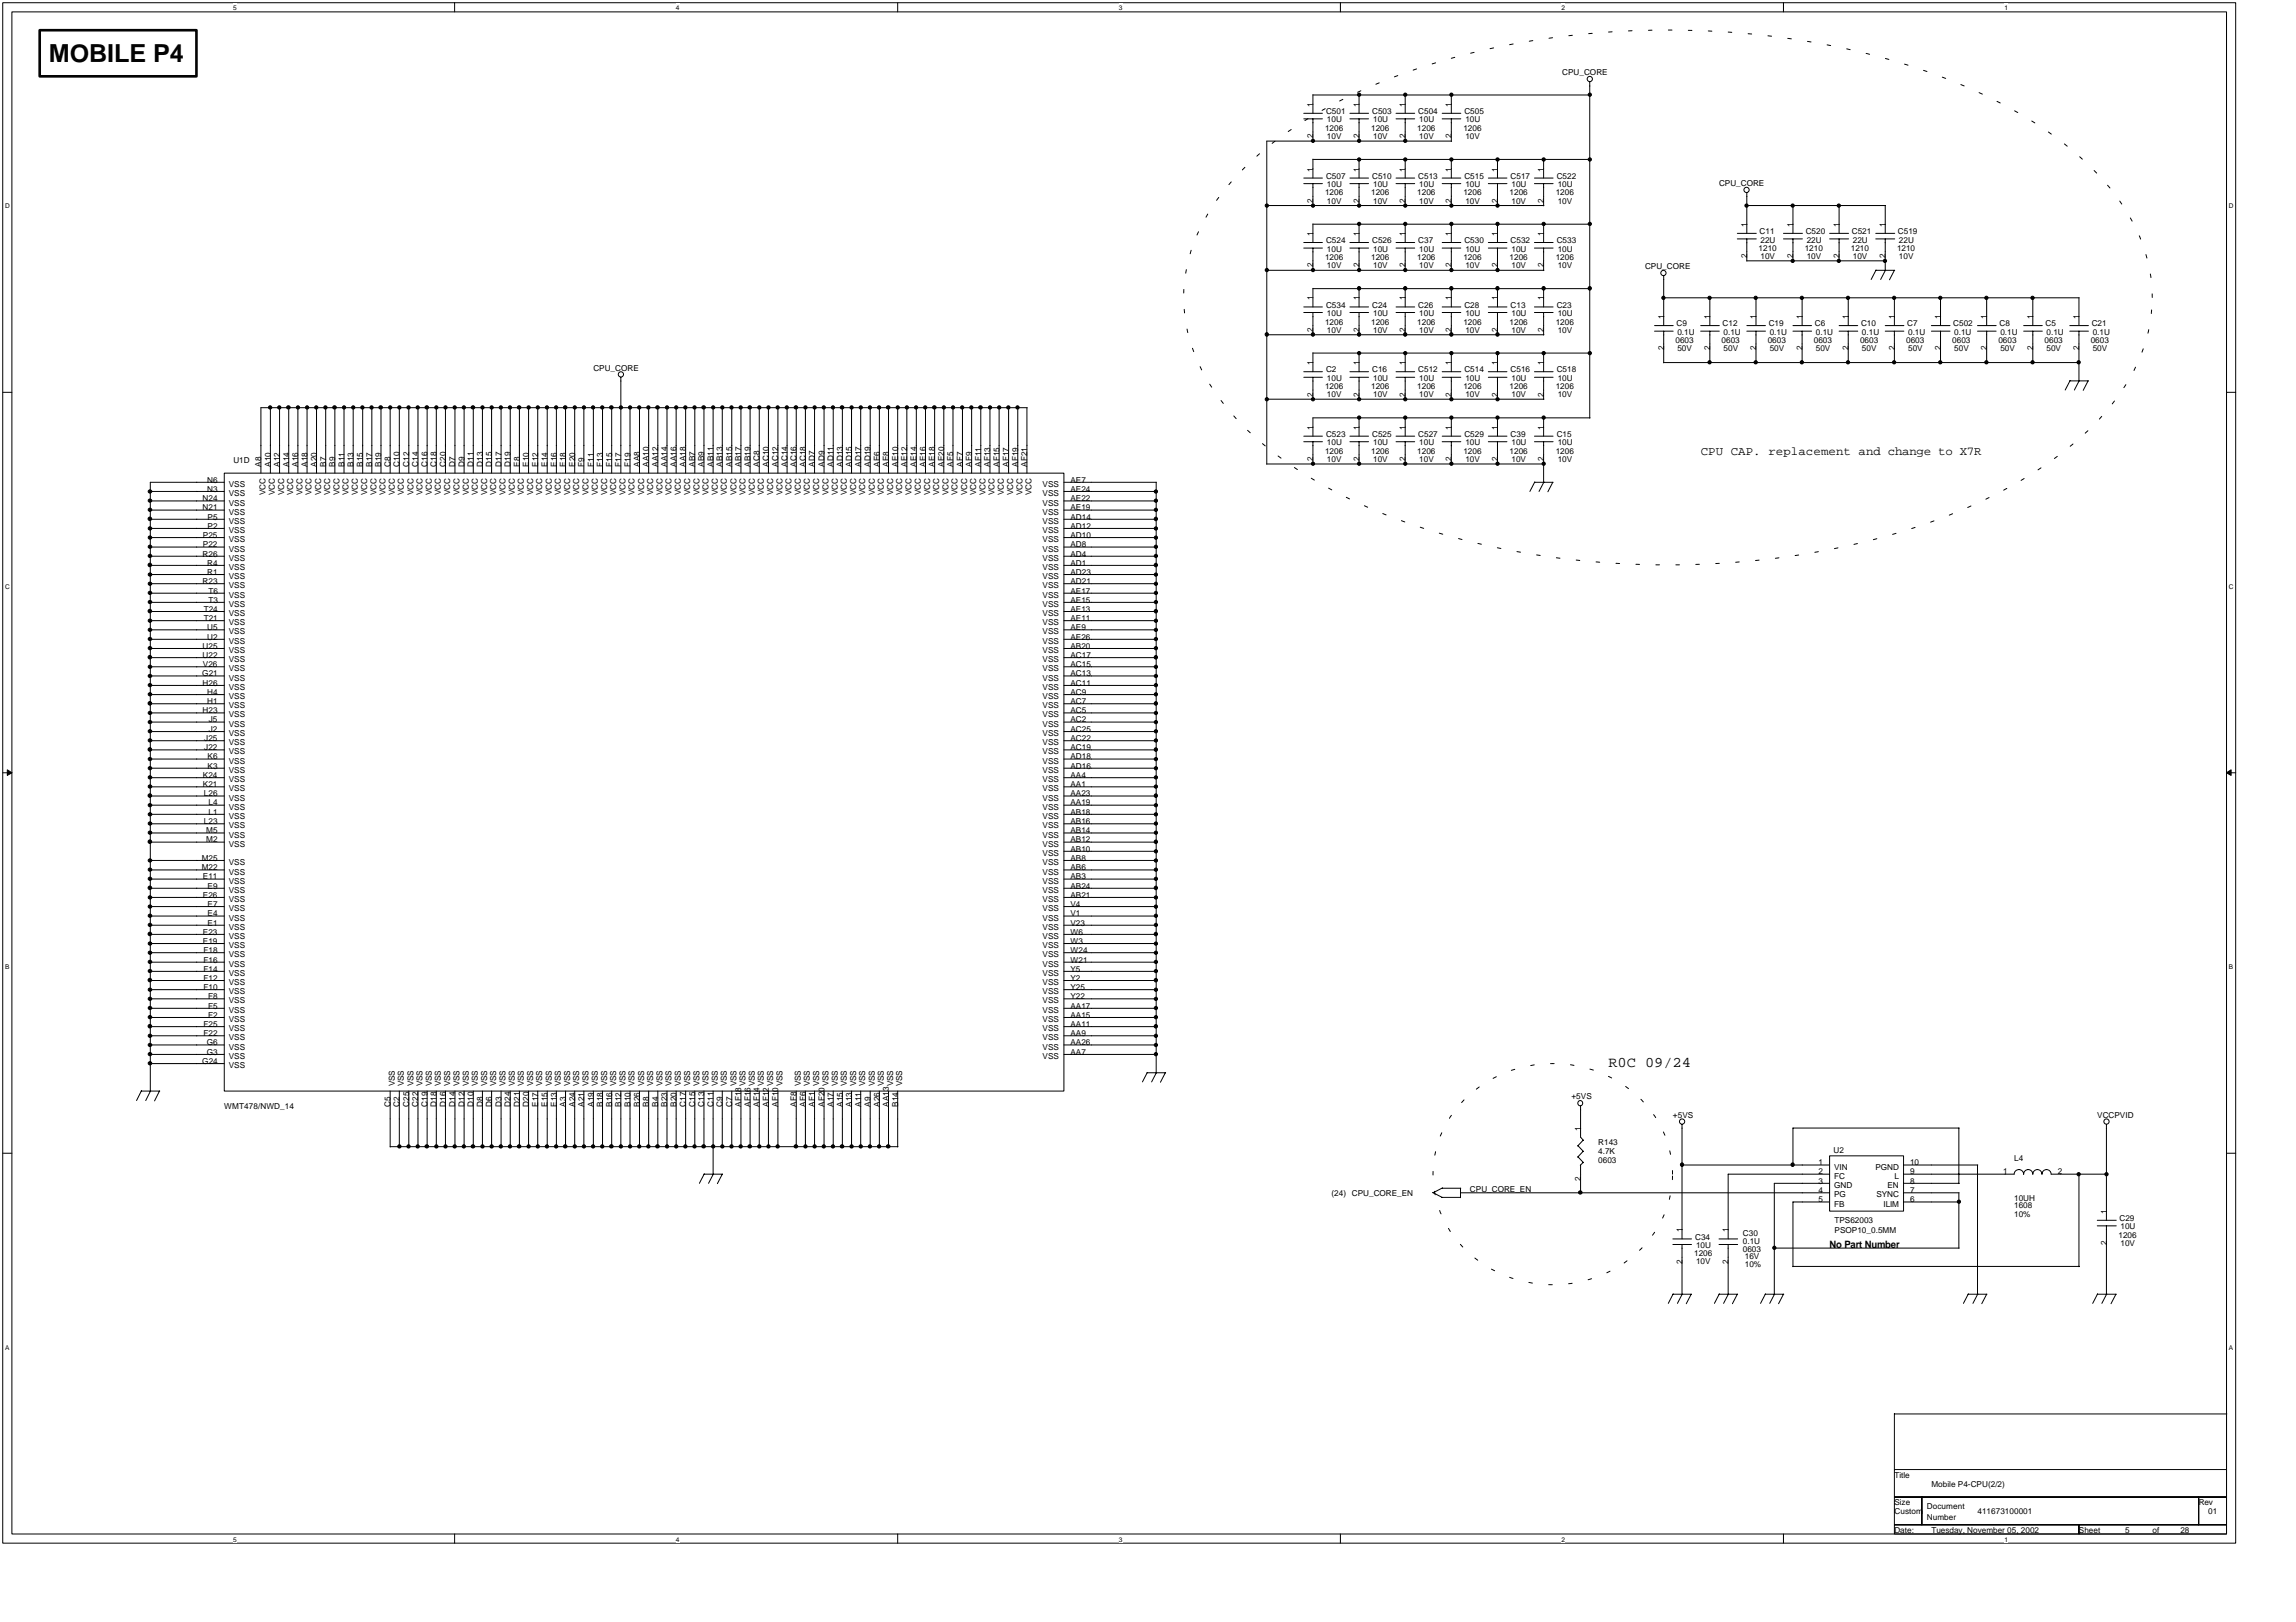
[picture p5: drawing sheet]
<svg xmlns="http://www.w3.org/2000/svg" width="297mm" height="210mm" viewBox="0 0 297 210" stroke-linecap="round" stroke-linejoin="round" font-family="sans-serif">
<defs><g id="words">
<text font-size="3.2" x="6.3" y="8.1">MOBILE P4</text>
<text font-size="1.9" x="208.1" y="138">R0C 09/24</text>
<text font-size="1.6" x="220" y="58.9">CPU CAP. replacement and change to X7R</text>
<text font-size="1.3" x="236.7" y="161.5">No Part Number</text>
<g font-size="1.1">
<text x="202.1" y="9.8">CPU_CORE</text>
<text x="169.9" y="17.9" transform="rotate(-90 169.9 17.9)">2</text>
<text x="169.9" y="13.8" transform="rotate(-90 169.9 13.8)">1</text>
<text x="171.4" y="16.9">1206</text>
<text x="171.5" y="14.8">C501</text>
<text x="171.7" y="15.8">10U</text>
<text x="175.9" y="17.9" transform="rotate(-90 175.9 17.9)">2</text>
<text x="175.9" y="13.8" transform="rotate(-90 175.9 13.8)">1</text>
<text x="177.4" y="16.9">1206</text>
<text x="177.5" y="14.8">C503</text>
<text x="177.6" y="15.8">10U</text>
<text x="181.8" y="17.9" transform="rotate(-90 181.8 17.9)">2</text>
<text x="181.8" y="13.8" transform="rotate(-90 181.8 13.8)">1</text>
<text x="183.4" y="16.9">1206</text>
<text x="183.5" y="14.8">C504</text>
<text x="183.6" y="15.8">10U</text>
<text x="187.8" y="17.9" transform="rotate(-90 187.8 17.9)">2</text>
<text x="187.8" y="13.8" transform="rotate(-90 187.8 13.8)">1</text>
<text x="189.3" y="16.9">1206</text>
<text x="189.5" y="14.8">C505</text>
<text x="189.6" y="15.8">10U</text>
<text x="169.9" y="22.2" transform="rotate(-90 169.9 22.2)">1</text>
<text x="171.5" y="23.1">C507</text>
<text x="171.7" y="18">10V</text>
<text x="175.9" y="22.2" transform="rotate(-90 175.9 22.2)">1</text>
<text x="177.5" y="23.1">C510</text>
<text x="177.6" y="18">10V</text>
<text x="181.8" y="22.2" transform="rotate(-90 181.8 22.2)">1</text>
<text x="183.5" y="23.1">C513</text>
<text x="183.6" y="18">10V</text>
<text x="187.8" y="22.2" transform="rotate(-90 187.8 22.2)">1</text>
<text x="189.5" y="23.1">C515</text>
<text x="189.6" y="18">10V</text>
<text x="193.8" y="22.2" transform="rotate(-90 193.8 22.2)">1</text>
<text x="195.4" y="23.1">C517</text>
<text x="199.7" y="22.2" transform="rotate(-90 199.7 22.2)">1</text>
<text x="201.4" y="23.1">C522</text>
<text x="169.9" y="26.3" transform="rotate(-90 169.9 26.3)">2</text>
<text x="171.4" y="25.3">1206</text>
<text x="171.7" y="24.2">10U</text>
<text x="171.7" y="26.3">10V</text>
<text x="175.9" y="26.3" transform="rotate(-90 175.9 26.3)">2</text>
<text x="177.4" y="25.3">1206</text>
<text x="177.6" y="24.2">10U</text>
<text x="177.6" y="26.3">10V</text>
<text x="181.8" y="26.3" transform="rotate(-90 181.8 26.3)">2</text>
<text x="183.4" y="25.3">1206</text>
<text x="183.6" y="24.2">10U</text>
<text x="183.6" y="26.3">10V</text>
<text x="187.8" y="26.3" transform="rotate(-90 187.8 26.3)">2</text>
<text x="189.3" y="25.3">1206</text>
<text x="189.6" y="24.2">10U</text>
<text x="189.6" y="26.3">10V</text>
<text x="193.8" y="26.3" transform="rotate(-90 193.8 26.3)">2</text>
<text x="195.3" y="25.3">1206</text>
<text x="195.6" y="24.2">10U</text>
<text x="195.6" y="26.3">10V</text>
<text x="199.7" y="26.3" transform="rotate(-90 199.7 26.3)">2</text>
<text x="201.3" y="25.3">1206</text>
<text x="201.5" y="24.2">10U</text>
<text x="201.5" y="26.3">10V</text>
<text x="222.4" y="24.1">CPU_CORE</text>
<text x="226" y="29.4" transform="rotate(-90 226 29.4)">1</text>
<text x="232" y="29.4" transform="rotate(-90 232 29.4)">1</text>
<text x="238" y="29.4" transform="rotate(-90 238 29.4)">1</text>
<text x="243.9" y="29.4" transform="rotate(-90 243.9 29.4)">1</text>
<text x="169.9" y="34.6" transform="rotate(-90 169.9 34.6)">2</text>
<text x="169.9" y="30.5" transform="rotate(-90 169.9 30.5)">1</text>
<text x="171.4" y="33.6">1206</text>
<text x="171.5" y="31.5">C524</text>
<text x="171.7" y="32.6">10U</text>
<text x="171.7" y="34.7">10V</text>
<text x="175.9" y="34.6" transform="rotate(-90 175.9 34.6)">2</text>
<text x="175.9" y="30.5" transform="rotate(-90 175.9 30.5)">1</text>
<text x="177.4" y="33.6">1206</text>
<text x="177.5" y="31.5">C526</text>
<text x="177.6" y="32.6">10U</text>
<text x="177.6" y="34.7">10V</text>
<text x="181.8" y="34.6" transform="rotate(-90 181.8 34.6)">2</text>
<text x="181.8" y="30.5" transform="rotate(-90 181.8 30.5)">1</text>
<text x="183.4" y="33.6">1206</text>
<text x="183.5" y="31.5">C37</text>
<text x="183.6" y="32.6">10U</text>
<text x="183.6" y="34.7">10V</text>
<text x="187.8" y="34.6" transform="rotate(-90 187.8 34.6)">2</text>
<text x="187.8" y="30.5" transform="rotate(-90 187.8 30.5)">1</text>
<text x="189.3" y="33.6">1206</text>
<text x="189.5" y="31.5">C530</text>
<text x="189.6" y="32.6">10U</text>
<text x="189.6" y="34.7">10V</text>
<text x="193.8" y="34.6" transform="rotate(-90 193.8 34.6)">2</text>
<text x="193.8" y="30.5" transform="rotate(-90 193.8 30.5)">1</text>
<text x="195.3" y="33.6">1206</text>
<text x="195.4" y="31.5">C532</text>
<text x="195.6" y="32.6">10U</text>
<text x="195.6" y="34.7">10V</text>
<text x="199.7" y="34.6" transform="rotate(-90 199.7 34.6)">2</text>
<text x="199.7" y="30.5" transform="rotate(-90 199.7 30.5)">1</text>
<text x="201.3" y="33.6">1206</text>
<text x="201.4" y="31.5">C533</text>
<text x="201.5" y="32.6">10U</text>
<text x="201.5" y="34.7">10V</text>
<text x="212.8" y="34.8">CPU_CORE</text>
<text x="226" y="33.4" transform="rotate(-90 226 33.4)">2</text>
<text x="227.5" y="32.4">1210</text>
<text x="227.6" y="30.3">C11</text>
<text x="227.8" y="31.4">22U</text>
<text x="227.8" y="33.5">10V</text>
<text x="232" y="33.4" transform="rotate(-90 232 33.4)">2</text>
<text x="233.5" y="32.4">1210</text>
<text x="233.6" y="30.3">C520</text>
<text x="233.7" y="31.4">22U</text>
<text x="233.7" y="33.5">10V</text>
<text x="238" y="33.4" transform="rotate(-90 238 33.4)">2</text>
<text x="239.5" y="32.4">1210</text>
<text x="239.6" y="30.3">C521</text>
<text x="239.7" y="31.4">22U</text>
<text x="239.7" y="33.5">10V</text>
<text x="243.9" y="33.4" transform="rotate(-90 243.9 33.4)">2</text>
<text x="245.4" y="32.4">1210</text>
<text x="245.5" y="30.3">C519</text>
<text x="245.7" y="31.4">22U</text>
<text x="245.7" y="33.5">10V</text>
<text x="169.9" y="38.9" transform="rotate(-90 169.9 38.9)">1</text>
<text x="171.5" y="39.8">C534</text>
<text x="171.7" y="40.9">10U</text>
<text x="175.9" y="38.9" transform="rotate(-90 175.9 38.9)">1</text>
<text x="177.5" y="39.8">C24</text>
<text x="177.6" y="40.9">10U</text>
<text x="181.8" y="38.9" transform="rotate(-90 181.8 38.9)">1</text>
<text x="183.5" y="39.8">C26</text>
<text x="183.6" y="40.9">10U</text>
<text x="187.8" y="38.9" transform="rotate(-90 187.8 38.9)">1</text>
<text x="189.5" y="39.8">C28</text>
<text x="189.6" y="40.9">10U</text>
<text x="193.8" y="38.9" transform="rotate(-90 193.8 38.9)">1</text>
<text x="195.4" y="39.8">C13</text>
<text x="195.6" y="40.9">10U</text>
<text x="199.7" y="38.9" transform="rotate(-90 199.7 38.9)">1</text>
<text x="201.4" y="39.8">C23</text>
<text x="201.5" y="40.9">10U</text>
<text x="215.3" y="41.3" transform="rotate(-90 215.3 41.3)">1</text>
<text x="221.2" y="41.3" transform="rotate(-90 221.2 41.3)">1</text>
<text x="227.2" y="41.3" transform="rotate(-90 227.2 41.3)">1</text>
<text x="233.2" y="41.3" transform="rotate(-90 233.2 41.3)">1</text>
<text x="239.2" y="41.3" transform="rotate(-90 239.2 41.3)">1</text>
<text x="245.1" y="41.3" transform="rotate(-90 245.1 41.3)">1</text>
<text x="251.1" y="41.3" transform="rotate(-90 251.1 41.3)">1</text>
<text x="257.1" y="41.3" transform="rotate(-90 257.1 41.3)">1</text>
<text x="263" y="41.3" transform="rotate(-90 263 41.3)">1</text>
<text x="269" y="41.3" transform="rotate(-90 269 41.3)">1</text>
<text x="76.8" y="48">CPU_CORE</text>
<text x="169.9" y="47.3" transform="rotate(-90 169.9 47.3)">1</text>
<text x="169.9" y="43" transform="rotate(-90 169.9 43)">2</text>
<text x="171.4" y="42">1206</text>
<text x="171.7" y="43.1">10V</text>
<text x="175.9" y="47.3" transform="rotate(-90 175.9 47.3)">1</text>
<text x="175.9" y="43" transform="rotate(-90 175.9 43)">2</text>
<text x="177.4" y="42">1206</text>
<text x="177.6" y="43.1">10V</text>
<text x="181.8" y="47.3" transform="rotate(-90 181.8 47.3)">1</text>
<text x="181.8" y="43" transform="rotate(-90 181.8 43)">2</text>
<text x="183.4" y="42">1206</text>
<text x="183.6" y="43.1">10V</text>
<text x="187.8" y="47.3" transform="rotate(-90 187.8 47.3)">1</text>
<text x="187.8" y="43" transform="rotate(-90 187.8 43)">2</text>
<text x="189.3" y="42">1206</text>
<text x="189.6" y="43.1">10V</text>
<text x="193.8" y="47.3" transform="rotate(-90 193.8 47.3)">1</text>
<text x="193.8" y="43" transform="rotate(-90 193.8 43)">2</text>
<text x="195.3" y="42">1206</text>
<text x="195.6" y="43.1">10V</text>
<text x="199.7" y="47.3" transform="rotate(-90 199.7 47.3)">1</text>
<text x="199.7" y="43" transform="rotate(-90 199.7 43)">2</text>
<text x="201.3" y="42">1206</text>
<text x="201.5" y="43.1">10V</text>
<text x="215.3" y="45.4" transform="rotate(-90 215.3 45.4)">2</text>
<text x="216.8" y="44.4">0603</text>
<text x="216.9" y="42.2">C9</text>
<text x="217" y="43.3">0.1U</text>
<text x="217" y="45.4">50V</text>
<text x="221.2" y="45.4" transform="rotate(-90 221.2 45.4)">2</text>
<text x="222.7" y="44.4">0603</text>
<text x="222.9" y="42.2">C12</text>
<text x="223" y="43.3">0.1U</text>
<text x="223" y="45.4">50V</text>
<text x="227.2" y="45.4" transform="rotate(-90 227.2 45.4)">2</text>
<text x="228.7" y="44.4">0603</text>
<text x="228.8" y="42.2">C19</text>
<text x="229" y="43.3">0.1U</text>
<text x="229" y="45.4">50V</text>
<text x="233.2" y="45.4" transform="rotate(-90 233.2 45.4)">2</text>
<text x="234.7" y="44.4">0603</text>
<text x="234.8" y="42.2">C6</text>
<text x="234.9" y="43.3">0.1U</text>
<text x="234.9" y="45.4">50V</text>
<text x="239.2" y="45.4" transform="rotate(-90 239.2 45.4)">2</text>
<text x="240.6" y="44.4">0603</text>
<text x="240.8" y="42.2">C10</text>
<text x="240.9" y="43.3">0.1U</text>
<text x="240.9" y="45.4">50V</text>
<text x="245.1" y="45.4" transform="rotate(-90 245.1 45.4)">2</text>
<text x="246.6" y="44.4">0603</text>
<text x="246.7" y="42.2">C7</text>
<text x="246.9" y="43.3">0.1U</text>
<text x="246.9" y="45.4">50V</text>
<text x="251.1" y="45.4" transform="rotate(-90 251.1 45.4)">2</text>
<text x="252.6" y="44.4">0603</text>
<text x="252.7" y="42.2">C502</text>
<text x="252.8" y="43.3">0.1U</text>
<text x="252.8" y="45.4">50V</text>
<text x="257.1" y="45.4" transform="rotate(-90 257.1 45.4)">2</text>
<text x="258.5" y="44.4">0603</text>
<text x="258.7" y="42.2">C8</text>
<text x="258.8" y="43.3">0.1U</text>
<text x="258.8" y="45.4">50V</text>
<text x="263" y="45.4" transform="rotate(-90 263 45.4)">2</text>
<text x="264.5" y="44.4">0603</text>
<text x="264.6" y="42.2">C5</text>
<text x="264.8" y="43.3">0.1U</text>
<text x="264.8" y="45.4">50V</text>
<text x="269" y="45.4" transform="rotate(-90 269 45.4)">2</text>
<text x="270.5" y="44.4">0603</text>
<text x="270.6" y="42.2">C21</text>
<text x="270.7" y="43.3">0.1U</text>
<text x="270.7" y="45.4">50V</text>
<text x="169.9" y="51.3" transform="rotate(-90 169.9 51.3)">2</text>
<text x="171.4" y="50.3">1206</text>
<text x="171.5" y="48.2">C2</text>
<text x="171.7" y="49.3">10U</text>
<text x="171.7" y="51.4">10V</text>
<text x="175.9" y="51.3" transform="rotate(-90 175.9 51.3)">2</text>
<text x="177.4" y="50.3">1206</text>
<text x="177.5" y="48.2">C16</text>
<text x="177.6" y="49.3">10U</text>
<text x="177.6" y="51.4">10V</text>
<text x="181.8" y="51.3" transform="rotate(-90 181.8 51.3)">2</text>
<text x="183.4" y="50.3">1206</text>
<text x="183.5" y="48.2">C512</text>
<text x="183.6" y="49.3">10U</text>
<text x="183.6" y="51.4">10V</text>
<text x="187.8" y="51.3" transform="rotate(-90 187.8 51.3)">2</text>
<text x="189.3" y="50.3">1206</text>
<text x="189.5" y="48.2">C514</text>
<text x="189.6" y="49.3">10U</text>
<text x="189.6" y="51.4">10V</text>
<text x="193.8" y="51.3" transform="rotate(-90 193.8 51.3)">2</text>
<text x="195.3" y="50.3">1206</text>
<text x="195.4" y="48.2">C516</text>
<text x="195.6" y="49.3">10U</text>
<text x="195.6" y="51.4">10V</text>
<text x="199.7" y="51.3" transform="rotate(-90 199.7 51.3)">2</text>
<text x="201.3" y="50.3">1206</text>
<text x="201.4" y="48.2">C518</text>
<text x="201.5" y="49.3">10U</text>
<text x="201.5" y="51.4">10V</text>
<text x="30.2" y="59.9">U1D</text>
<text x="169.9" y="59.7" transform="rotate(-90 169.9 59.7)">2</text>
<text x="169.9" y="55.6" transform="rotate(-90 169.9 55.6)">1</text>
<text x="171.4" y="58.7">1206</text>
<text x="171.5" y="56.6">C523</text>
<text x="171.7" y="57.6">10U</text>
<text x="171.7" y="59.8">10V</text>
<text x="175.9" y="59.7" transform="rotate(-90 175.9 59.7)">2</text>
<text x="175.9" y="55.6" transform="rotate(-90 175.9 55.6)">1</text>
<text x="177.4" y="58.7">1206</text>
<text x="177.5" y="56.6">C525</text>
<text x="177.6" y="57.6">10U</text>
<text x="177.6" y="59.8">10V</text>
<text x="181.8" y="59.7" transform="rotate(-90 181.8 59.7)">2</text>
<text x="181.8" y="55.6" transform="rotate(-90 181.8 55.6)">1</text>
<text x="183.4" y="58.7">1206</text>
<text x="183.5" y="56.6">C527</text>
<text x="183.6" y="57.6">10U</text>
<text x="183.6" y="59.8">10V</text>
<text x="187.8" y="59.7" transform="rotate(-90 187.8 59.7)">2</text>
<text x="187.8" y="55.6" transform="rotate(-90 187.8 55.6)">1</text>
<text x="189.3" y="58.7">1206</text>
<text x="189.5" y="56.6">C529</text>
<text x="189.6" y="57.6">10U</text>
<text x="189.6" y="59.8">10V</text>
<text x="193.8" y="59.7" transform="rotate(-90 193.8 59.7)">2</text>
<text x="193.8" y="55.6" transform="rotate(-90 193.8 55.6)">1</text>
<text x="195.3" y="58.7">1206</text>
<text x="195.4" y="56.6">C39</text>
<text x="195.6" y="57.6">10U</text>
<text x="195.6" y="59.8">10V</text>
<text x="199.7" y="59.7" transform="rotate(-90 199.7 59.7)">2</text>
<text x="199.7" y="55.6" transform="rotate(-90 199.7 55.6)">1</text>
<text x="201.3" y="58.7">1206</text>
<text x="201.4" y="56.6">C15</text>
<text x="201.5" y="57.6">10U</text>
<text x="201.5" y="59.8">10V</text>
<text x="26.2" y="64.9">N24</text>
<text x="26.8" y="62.5">N6</text>
<text x="26.8" y="63.6">N3</text>
<text x="29.6" y="63">VSS</text>
<text x="29.6" y="64.2">VSS</text>
<text x="29.6" y="65.4">VSS</text>
<text x="33.8" y="60.4" transform="rotate(-90 33.8 60.4)">A8</text>
<text x="34.3" y="64.1" transform="rotate(-90 34.3 64.1)">VCC</text>
<text x="35" y="60.4" transform="rotate(-90 35 60.4)">A10</text>
<text x="35.6" y="64.1" transform="rotate(-90 35.6 64.1)">VCC</text>
<text x="36.2" y="60.4" transform="rotate(-90 36.2 60.4)">A12</text>
<text x="36.8" y="64.1" transform="rotate(-90 36.8 64.1)">VCC</text>
<text x="37.4" y="60.4" transform="rotate(-90 37.4 60.4)">A14</text>
<text x="37.9" y="64.1" transform="rotate(-90 37.9 64.1)">VCC</text>
<text x="38.6" y="60.4" transform="rotate(-90 38.6 60.4)">A16</text>
<text x="39.1" y="64.1" transform="rotate(-90 39.1 64.1)">VCC</text>
<text x="39.8" y="60.4" transform="rotate(-90 39.8 60.4)">A18</text>
<text x="40.3" y="64.1" transform="rotate(-90 40.3 64.1)">VCC</text>
<text x="41" y="60.4" transform="rotate(-90 41 60.4)">A20</text>
<text x="41.5" y="64.1" transform="rotate(-90 41.5 64.1)">VCC</text>
<text x="42.2" y="60.4" transform="rotate(-90 42.2 60.4)">B7</text>
<text x="42.7" y="64.1" transform="rotate(-90 42.7 64.1)">VCC</text>
<text x="43.4" y="60.4" transform="rotate(-90 43.4 60.4)">B9</text>
<text x="43.9" y="64.1" transform="rotate(-90 43.9 64.1)">VCC</text>
<text x="44.5" y="60.4" transform="rotate(-90 44.5 60.4)">B11</text>
<text x="45.1" y="64.1" transform="rotate(-90 45.1 64.1)">VCC</text>
<text x="45.7" y="60.4" transform="rotate(-90 45.7 60.4)">B13</text>
<text x="46.3" y="64.1" transform="rotate(-90 46.3 64.1)">VCC</text>
<text x="47" y="60.4" transform="rotate(-90 47 60.4)">B15</text>
<text x="47.5" y="64.1" transform="rotate(-90 47.5 64.1)">VCC</text>
<text x="48.1" y="60.4" transform="rotate(-90 48.1 60.4)">B17</text>
<text x="48.7" y="64.1" transform="rotate(-90 48.7 64.1)">VCC</text>
<text x="49.3" y="60.4" transform="rotate(-90 49.3 60.4)">B19</text>
<text x="49.9" y="64.1" transform="rotate(-90 49.9 64.1)">VCC</text>
<text x="50.5" y="60.4" transform="rotate(-90 50.5 60.4)">C8</text>
<text x="51.1" y="64.1" transform="rotate(-90 51.1 64.1)">VCC</text>
<text x="51.7" y="60.4" transform="rotate(-90 51.7 60.4)">C10</text>
<text x="52.3" y="64.1" transform="rotate(-90 52.3 64.1)">VCC</text>
<text x="52.9" y="60.4" transform="rotate(-90 52.9 60.4)">C12</text>
<text x="53.5" y="64.1" transform="rotate(-90 53.5 64.1)">VCC</text>
<text x="54.1" y="60.4" transform="rotate(-90 54.1 60.4)">C14</text>
<text x="54.7" y="64.1" transform="rotate(-90 54.7 64.1)">VCC</text>
<text x="55.3" y="60.4" transform="rotate(-90 55.3 60.4)">C16</text>
<text x="55.9" y="64.1" transform="rotate(-90 55.9 64.1)">VCC</text>
<text x="56.5" y="60.4" transform="rotate(-90 56.5 60.4)">C18</text>
<text x="57" y="64.1" transform="rotate(-90 57 64.1)">VCC</text>
<text x="57.7" y="60.4" transform="rotate(-90 57.7 60.4)">C20</text>
<text x="58.2" y="64.1" transform="rotate(-90 58.2 64.1)">VCC</text>
<text x="58.9" y="60.4" transform="rotate(-90 58.9 60.4)">D7</text>
<text x="59.5" y="64.1" transform="rotate(-90 59.5 64.1)">VCC</text>
<text x="60.1" y="60.4" transform="rotate(-90 60.1 60.4)">D9</text>
<text x="60.6" y="64.1" transform="rotate(-90 60.6 64.1)">VCC</text>
<text x="61.3" y="60.4" transform="rotate(-90 61.3 60.4)">D11</text>
<text x="61.8" y="64.1" transform="rotate(-90 61.8 64.1)">VCC</text>
<text x="62.5" y="60.4" transform="rotate(-90 62.5 60.4)">D13</text>
<text x="63" y="64.1" transform="rotate(-90 63 64.1)">VCC</text>
<text x="63.6" y="60.4" transform="rotate(-90 63.6 60.4)">D15</text>
<text x="64.2" y="64.1" transform="rotate(-90 64.2 64.1)">VCC</text>
<text x="64.9" y="60.4" transform="rotate(-90 64.9 60.4)">D17</text>
<text x="65.4" y="64.1" transform="rotate(-90 65.4 64.1)">VCC</text>
<text x="66.1" y="60.4" transform="rotate(-90 66.1 60.4)">D19</text>
<text x="66.6" y="64.1" transform="rotate(-90 66.6 64.1)">VCC</text>
<text x="67.2" y="60.4" transform="rotate(-90 67.2 60.4)">E8</text>
<text x="67.8" y="64.1" transform="rotate(-90 67.8 64.1)">VCC</text>
<text x="68.4" y="60.4" transform="rotate(-90 68.4 60.4)">E10</text>
<text x="69" y="64.1" transform="rotate(-90 69 64.1)">VCC</text>
<text x="69.6" y="60.4" transform="rotate(-90 69.6 60.4)">E12</text>
<text x="70.2" y="64.1" transform="rotate(-90 70.2 64.1)">VCC</text>
<text x="70.8" y="60.4" transform="rotate(-90 70.8 60.4)">E14</text>
<text x="71.4" y="64.1" transform="rotate(-90 71.4 64.1)">VCC</text>
<text x="72" y="60.4" transform="rotate(-90 72 60.4)">E16</text>
<text x="72.6" y="64.1" transform="rotate(-90 72.6 64.1)">VCC</text>
<text x="73.2" y="60.4" transform="rotate(-90 73.2 60.4)">E18</text>
<text x="73.8" y="64.1" transform="rotate(-90 73.8 64.1)">VCC</text>
<text x="74.4" y="60.4" transform="rotate(-90 74.4 60.4)">E20</text>
<text x="74.9" y="64.1" transform="rotate(-90 74.9 64.1)">VCC</text>
<text x="75.6" y="60.4" transform="rotate(-90 75.6 60.4)">F9</text>
<text x="76.1" y="64.1" transform="rotate(-90 76.1 64.1)">VCC</text>
<text x="76.8" y="60.4" transform="rotate(-90 76.8 60.4)">F11</text>
<text x="77.4" y="64.1" transform="rotate(-90 77.4 64.1)">VCC</text>
<text x="78" y="60.4" transform="rotate(-90 78 60.4)">F13</text>
<text x="78.5" y="64.1" transform="rotate(-90 78.5 64.1)">VCC</text>
<text x="79.2" y="60.4" transform="rotate(-90 79.2 60.4)">F15</text>
<text x="79.7" y="64.1" transform="rotate(-90 79.7 64.1)">VCC</text>
<text x="80.4" y="60.4" transform="rotate(-90 80.4 60.4)">F17</text>
<text x="80.9" y="64.1" transform="rotate(-90 80.9 64.1)">VCC</text>
<text x="81.5" y="60.4" transform="rotate(-90 81.5 60.4)">F19</text>
<text x="82.1" y="64.1" transform="rotate(-90 82.1 64.1)">VCC</text>
<text x="82.8" y="60.4" transform="rotate(-90 82.8 60.4)">AA8</text>
<text x="83.3" y="64.1" transform="rotate(-90 83.3 64.1)">VCC</text>
<text x="84" y="60.4" transform="rotate(-90 84 60.4)">AA10</text>
<text x="84.5" y="64.1" transform="rotate(-90 84.5 64.1)">VCC</text>
<text x="85.1" y="60.4" transform="rotate(-90 85.1 60.4)">AA12</text>
<text x="85.7" y="64.1" transform="rotate(-90 85.7 64.1)">VCC</text>
<text x="86.3" y="60.4" transform="rotate(-90 86.3 60.4)">AA14</text>
<text x="86.9" y="64.1" transform="rotate(-90 86.9 64.1)">VCC</text>
<text x="87.5" y="60.4" transform="rotate(-90 87.5 60.4)">AA16</text>
<text x="88.1" y="64.1" transform="rotate(-90 88.1 64.1)">VCC</text>
<text x="88.7" y="60.4" transform="rotate(-90 88.7 60.4)">AA18</text>
<text x="89.3" y="64.1" transform="rotate(-90 89.3 64.1)">VCC</text>
<text x="89.9" y="60.4" transform="rotate(-90 89.9 60.4)">AB7</text>
<text x="90.5" y="64.1" transform="rotate(-90 90.5 64.1)">VCC</text>
<text x="91.1" y="60.4" transform="rotate(-90 91.1 60.4)">AB9</text>
<text x="91.7" y="64.1" transform="rotate(-90 91.7 64.1)">VCC</text>
<text x="92.3" y="60.4" transform="rotate(-90 92.3 60.4)">AB11</text>
<text x="92.9" y="64.1" transform="rotate(-90 92.9 64.1)">VCC</text>
<text x="93.5" y="60.4" transform="rotate(-90 93.5 60.4)">AB13</text>
<text x="94" y="64.1" transform="rotate(-90 94 64.1)">VCC</text>
<text x="94.7" y="60.4" transform="rotate(-90 94.7 60.4)">AB15</text>
<text x="95.3" y="64.1" transform="rotate(-90 95.3 64.1)">VCC</text>
<text x="95.9" y="60.4" transform="rotate(-90 95.9 60.4)">AB17</text>
<text x="96.4" y="64.1" transform="rotate(-90 96.4 64.1)">VCC</text>
<text x="97.1" y="60.4" transform="rotate(-90 97.1 60.4)">AB19</text>
<text x="97.6" y="64.1" transform="rotate(-90 97.6 64.1)">VCC</text>
<text x="98.3" y="60.4" transform="rotate(-90 98.3 60.4)">AC8</text>
<text x="98.8" y="64.1" transform="rotate(-90 98.8 64.1)">VCC</text>
<text x="99.5" y="60.4" transform="rotate(-90 99.5 60.4)">AC10</text>
<text x="100" y="64.1" transform="rotate(-90 100 64.1)">VCC</text>
<text x="100.7" y="60.4" transform="rotate(-90 100.7 60.4)">AC12</text>
<text x="101.2" y="64.1" transform="rotate(-90 101.2 64.1)">VCC</text>
<text x="101.9" y="60.4" transform="rotate(-90 101.9 60.4)">AC14</text>
<text x="102.4" y="64.1" transform="rotate(-90 102.4 64.1)">VCC</text>
<text x="103.1" y="60.4" transform="rotate(-90 103.1 60.4)">AC16</text>
<text x="103.6" y="64.1" transform="rotate(-90 103.6 64.1)">VCC</text>
<text x="104.2" y="60.4" transform="rotate(-90 104.2 60.4)">AC18</text>
<text x="104.8" y="64.1" transform="rotate(-90 104.8 64.1)">VCC</text>
<text x="105.4" y="60.4" transform="rotate(-90 105.4 60.4)">AD7</text>
<text x="106" y="64.1" transform="rotate(-90 106 64.1)">VCC</text>
<text x="106.7" y="60.4" transform="rotate(-90 106.7 60.4)">AD9</text>
<text x="107.2" y="64.1" transform="rotate(-90 107.2 64.1)">VCC</text>
<text x="107.8" y="60.4" transform="rotate(-90 107.8 60.4)">AD11</text>
<text x="108.4" y="64.1" transform="rotate(-90 108.4 64.1)">VCC</text>
<text x="109" y="60.4" transform="rotate(-90 109 60.4)">AD13</text>
<text x="109.6" y="64.1" transform="rotate(-90 109.6 64.1)">VCC</text>
<text x="110.2" y="60.4" transform="rotate(-90 110.2 60.4)">AD15</text>
<text x="110.8" y="64.1" transform="rotate(-90 110.8 64.1)">VCC</text>
<text x="111.4" y="60.4" transform="rotate(-90 111.4 60.4)">AD17</text>
<text x="111.9" y="64.1" transform="rotate(-90 111.9 64.1)">VCC</text>
<text x="112.6" y="60.4" transform="rotate(-90 112.6 60.4)">AD19</text>
<text x="113.2" y="64.1" transform="rotate(-90 113.2 64.1)">VCC</text>
<text x="113.8" y="60.4" transform="rotate(-90 113.8 60.4)">AE6</text>
<text x="114.4" y="64.1" transform="rotate(-90 114.4 64.1)">VCC</text>
<text x="115" y="60.4" transform="rotate(-90 115 60.4)">AE8</text>
<text x="115.5" y="64.1" transform="rotate(-90 115.5 64.1)">VCC</text>
<text x="116.2" y="60.4" transform="rotate(-90 116.2 60.4)">AE10</text>
<text x="116.7" y="64.1" transform="rotate(-90 116.7 64.1)">VCC</text>
<text x="117.4" y="60.4" transform="rotate(-90 117.4 60.4)">AE12</text>
<text x="117.9" y="64.1" transform="rotate(-90 117.9 64.1)">VCC</text>
<text x="118.6" y="60.4" transform="rotate(-90 118.6 60.4)">AE14</text>
<text x="119.1" y="64.1" transform="rotate(-90 119.1 64.1)">VCC</text>
<text x="119.8" y="60.4" transform="rotate(-90 119.8 60.4)">AE16</text>
<text x="120.3" y="64.1" transform="rotate(-90 120.3 64.1)">VCC</text>
<text x="121" y="60.4" transform="rotate(-90 121 60.4)">AE18</text>
<text x="121.5" y="64.1" transform="rotate(-90 121.5 64.1)">VCC</text>
<text x="122.1" y="60.4" transform="rotate(-90 122.1 60.4)">AE20</text>
<text x="122.7" y="64.1" transform="rotate(-90 122.7 64.1)">VCC</text>
<text x="123.3" y="60.4" transform="rotate(-90 123.3 60.4)">AF5</text>
<text x="123.9" y="64.1" transform="rotate(-90 123.9 64.1)">VCC</text>
<text x="124.6" y="60.4" transform="rotate(-90 124.6 60.4)">AF7</text>
<text x="125.1" y="64.1" transform="rotate(-90 125.1 64.1)">VCC</text>
<text x="125.7" y="60.4" transform="rotate(-90 125.7 60.4)">AF9</text>
<text x="126.3" y="64.1" transform="rotate(-90 126.3 64.1)">VCC</text>
<text x="126.9" y="60.4" transform="rotate(-90 126.9 60.4)">AF11</text>
<text x="127.5" y="64.1" transform="rotate(-90 127.5 64.1)">VCC</text>
<text x="128.1" y="60.4" transform="rotate(-90 128.1 60.4)">AF13</text>
<text x="128.7" y="64.1" transform="rotate(-90 128.7 64.1)">VCC</text>
<text x="129.3" y="60.4" transform="rotate(-90 129.3 60.4)">AF15</text>
<text x="129.9" y="64.1" transform="rotate(-90 129.9 64.1)">VCC</text>
<text x="130.5" y="60.4" transform="rotate(-90 130.5 60.4)">AF17</text>
<text x="131.1" y="64.1" transform="rotate(-90 131.1 64.1)">VCC</text>
<text x="131.7" y="60.4" transform="rotate(-90 131.7 60.4)">AF19</text>
<text x="132.3" y="64.1" transform="rotate(-90 132.3 64.1)">VCC</text>
<text x="132.9" y="60.4" transform="rotate(-90 132.9 60.4)">AF21</text>
<text x="133.4" y="64.1" transform="rotate(-90 133.4 64.1)">VCC</text>
<text x="134.9" y="63">VSS</text>
<text x="134.9" y="64.2">VSS</text>
<text x="134.9" y="65.4">VSS</text>
<text x="138.5" y="62.5">AE7</text>
<text x="138.5" y="63.6">AE24</text>
<text x="138.5" y="64.9">AE22</text>
<text x="26.2" y="66.1">N21</text>
<text x="26.3" y="69.6">P25</text>
<text x="26.3" y="70.8">P22</text>
<text x="26.9" y="67.2">P5</text>
<text x="26.9" y="68.4">P2</text>
<text x="29.6" y="66.6">VSS</text>
<text x="29.6" y="67.8">VSS</text>
<text x="29.6" y="69">VSS</text>
<text x="29.6" y="70.2">VSS</text>
<text x="29.6" y="71.4">VSS</text>
<text x="134.9" y="66.6">VSS</text>
<text x="134.9" y="67.8">VSS</text>
<text x="134.9" y="69">VSS</text>
<text x="134.9" y="70.2">VSS</text>
<text x="134.9" y="71.4">VSS</text>
<text x="138.5" y="66.1">AE19</text>
<text x="138.5" y="67.2">AD14</text>
<text x="138.5" y="68.4">AD12</text>
<text x="138.5" y="69.6">AD10</text>
<text x="138.5" y="70.8">AD8</text>
<text x="26.2" y="72">R26</text>
<text x="26.2" y="75.6">R23</text>
<text x="26.8" y="73.2">R4</text>
<text x="26.8" y="74.4">R1</text>
<text x="27" y="76.8">T6</text>
<text x="27" y="78">T3</text>
<text x="29.6" y="72.6">VSS</text>
<text x="29.6" y="73.8">VSS</text>
<text x="29.6" y="74.9">VSS</text>
<text x="29.6" y="76.1">VSS</text>
<text x="29.6" y="77.4">VSS</text>
<text x="134.9" y="72.6">VSS</text>
<text x="134.9" y="73.8">VSS</text>
<text x="134.9" y="74.9">VSS</text>
<text x="134.9" y="76.1">VSS</text>
<text x="134.9" y="77.4">VSS</text>
<text x="138.5" y="72">AD4</text>
<text x="138.5" y="73.2">AD1</text>
<text x="138.5" y="74.4">AD23</text>
<text x="138.5" y="75.6">AD21</text>
<text x="138.5" y="76.8">AE17</text>
<text x="138.5" y="78">AE15</text>
<text x="26.2" y="84">U25</text>
<text x="26.4" y="79.2">T24</text>
<text x="26.4" y="80.4">T21</text>
<text x="26.8" y="81.5">U5</text>
<text x="26.8" y="82.8">U2</text>
<text x="29.6" y="78.5">VSS</text>
<text x="29.6" y="79.7">VSS</text>
<text x="29.6" y="80.9">VSS</text>
<text x="29.6" y="82.1">VSS</text>
<text x="29.6" y="83.3">VSS</text>
<text x="134.9" y="78.5">VSS</text>
<text x="134.9" y="79.7">VSS</text>
<text x="134.9" y="80.9">VSS</text>
<text x="134.9" y="82.1">VSS</text>
<text x="134.9" y="83.3">VSS</text>
<text x="138.5" y="79.2">AE13</text>
<text x="138.5" y="80.4">AE11</text>
<text x="138.5" y="81.5">AE9</text>
<text x="138.5" y="82.8">AE26</text>
<text x="138.5" y="84">AB20</text>
<text x="26.2" y="87.5">G21</text>
<text x="26.2" y="85.1">U22</text>
<text x="26.2" y="88.7">H26</text>
<text x="26.3" y="86.3">V26</text>
<text x="26.8" y="89.9">H4</text>
<text x="29.6" y="84.5">VSS</text>
<text x="29.6" y="85.7">VSS</text>
<text x="29.6" y="86.9">VSS</text>
<text x="29.6" y="88.1">VSS</text>
<text x="29.6" y="89.3">VSS</text>
<text x="134.9" y="84.5">VSS</text>
<text x="134.9" y="85.7">VSS</text>
<text x="134.9" y="86.9">VSS</text>
<text x="134.9" y="88.1">VSS</text>
<text x="134.9" y="89.3">VSS</text>
<text x="138.5" y="85.1">AC17</text>
<text x="138.5" y="86.3">AC15</text>
<text x="138.5" y="87.5">AC13</text>
<text x="138.5" y="88.7">AC11</text>
<text x="138.5" y="89.9">AC9</text>
<text x="26.2" y="92.3">H23</text>
<text x="26.4" y="95.9">J25</text>
<text x="26.8" y="91.1">H1</text>
<text x="27" y="93.5">J5</text>
<text x="27" y="94.7">J2</text>
<text x="29.6" y="90.5">VSS</text>
<text x="29.6" y="91.7">VSS</text>
<text x="29.6" y="92.9">VSS</text>
<text x="29.6" y="94">VSS</text>
<text x="29.6" y="95.3">VSS</text>
<text x="134.9" y="90.5">VSS</text>
<text x="134.9" y="91.7">VSS</text>
<text x="134.9" y="92.9">VSS</text>
<text x="134.9" y="94">VSS</text>
<text x="134.9" y="95.3">VSS</text>
<text x="138.5" y="91.1">AC7</text>
<text x="138.5" y="92.3">AC5</text>
<text x="138.5" y="93.5">AC2</text>
<text x="138.5" y="94.7">AC25</text>
<text x="138.5" y="95.9">AC22</text>
<text x="26.3" y="100.7">K24</text>
<text x="26.3" y="101.9">K21</text>
<text x="26.4" y="97.1">J22</text>
<text x="26.9" y="98.3">K6</text>
<text x="26.9" y="99.5">K3</text>
<text x="29.6" y="96.4">VSS</text>
<text x="29.6" y="97.6">VSS</text>
<text x="29.6" y="98.8">VSS</text>
<text x="29.6" y="100">VSS</text>
<text x="29.6" y="101.2">VSS</text>
<text x="134.9" y="96.4">VSS</text>
<text x="134.9" y="97.6">VSS</text>
<text x="134.9" y="98.8">VSS</text>
<text x="134.9" y="100">VSS</text>
<text x="134.9" y="101.2">VSS</text>
<text x="138.5" y="97.1">AC19</text>
<text x="138.5" y="98.3">AD18</text>
<text x="138.5" y="99.5">AD16</text>
<text x="138.5" y="100.7">AA4</text>
<text x="138.5" y="101.9">AA1</text>
<text x="26.4" y="103.1">L26</text>
<text x="26.4" y="106.7">L23</text>
<text x="26.7" y="107.8">M5</text>
<text x="27" y="104.2">L4</text>
<text x="27" y="105.4">L1</text>
<text x="29.6" y="102.4">VSS</text>
<text x="29.6" y="103.6">VSS</text>
<text x="29.6" y="104.8">VSS</text>
<text x="29.6" y="106">VSS</text>
<text x="29.6" y="107.2">VSS</text>
<text x="134.9" y="102.4">VSS</text>
<text x="134.9" y="103.6">VSS</text>
<text x="134.9" y="104.8">VSS</text>
<text x="134.9" y="106">VSS</text>
<text x="134.9" y="107.2">VSS</text>
<text x="138.5" y="103.1">AA23</text>
<text x="138.5" y="104.2">AA19</text>
<text x="138.5" y="105.4">AB18</text>
<text x="138.5" y="106.7">AB16</text>
<text x="138.5" y="107.8">AB14</text>
<text x="26.1" y="111.4">M25</text>
<text x="26.1" y="112.6">M22</text>
<text x="26.3" y="113.8">E11</text>
<text x="26.7" y="109">M2</text>
<text x="29.6" y="108.4">VSS</text>
<text x="29.6" y="109.6">VSS</text>
<text x="29.6" y="111.9">VSS</text>
<text x="29.6" y="113.2">VSS</text>
<text x="134.9" y="108.4">VSS</text>
<text x="134.9" y="109.6">VSS</text>
<text x="134.9" y="110.8">VSS</text>
<text x="134.9" y="111.9">VSS</text>
<text x="134.9" y="113.2">VSS</text>
<text x="138.5" y="109">AB12</text>
<text x="138.5" y="110.2">AB10</text>
<text x="138.5" y="111.4">AB8</text>
<text x="138.5" y="112.6">AB6</text>
<text x="138.5" y="113.8">AB3</text>
<text x="26.3" y="116.2">E26</text>
<text x="26.9" y="115">E9</text>
<text x="26.9" y="117.4">E7</text>
<text x="26.9" y="118.6">E4</text>
<text x="26.9" y="119.8">E1</text>
<text x="29.6" y="114.4">VSS</text>
<text x="29.6" y="115.5">VSS</text>
<text x="29.6" y="116.7">VSS</text>
<text x="29.6" y="117.9">VSS</text>
<text x="29.6" y="119.1">VSS</text>
<text x="134.9" y="114.4">VSS</text>
<text x="134.9" y="115.5">VSS</text>
<text x="134.9" y="116.7">VSS</text>
<text x="134.9" y="117.9">VSS</text>
<text x="134.9" y="119.1">VSS</text>
<text x="138.5" y="115">AB24</text>
<text x="138.5" y="116.2">AB21</text>
<text x="138.5" y="117.4">V4</text>
<text x="138.5" y="118.6">V1</text>
<text x="138.5" y="119.8">V23</text>
<text x="26.3" y="121">E23</text>
<text x="26.3" y="122.1">E19</text>
<text x="26.3" y="123.3">F18</text>
<text x="26.3" y="124.6">F16</text>
<text x="26.3" y="125.7">F14</text>
<text x="29.6" y="120.3">VSS</text>
<text x="29.6" y="121.5">VSS</text>
<text x="29.6" y="122.7">VSS</text>
<text x="29.6" y="123.9">VSS</text>
<text x="29.6" y="125.1">VSS</text>
<text x="134.9" y="120.3">VSS</text>
<text x="134.9" y="121.5">VSS</text>
<text x="134.9" y="122.7">VSS</text>
<text x="134.9" y="123.9">VSS</text>
<text x="134.9" y="125.1">VSS</text>
<text x="138.5" y="121">W6</text>
<text x="138.5" y="122.1">W3</text>
<text x="138.5" y="123.3">W24</text>
<text x="138.5" y="124.6">W21</text>
<text x="138.5" y="125.7">Y5</text>
<text x="26.3" y="126.9">F12</text>
<text x="26.3" y="128.1">F10</text>
<text x="26.9" y="129.3">F8</text>
<text x="26.9" y="130.5">F5</text>
<text x="26.9" y="131.7">F2</text>
<text x="29.6" y="126.3">VSS</text>
<text x="29.6" y="127.5">VSS</text>
<text x="29.6" y="128.7">VSS</text>
<text x="29.6" y="129.9">VSS</text>
<text x="29.6" y="131.1">VSS</text>
<text x="134.9" y="126.3">VSS</text>
<text x="134.9" y="127.5">VSS</text>
<text x="134.9" y="128.7">VSS</text>
<text x="134.9" y="129.9">VSS</text>
<text x="134.9" y="131.1">VSS</text>
<text x="138.5" y="126.9">Y2</text>
<text x="138.5" y="128.1">Y25</text>
<text x="138.5" y="129.3">Y22</text>
<text x="138.5" y="130.5">AA17</text>
<text x="138.5" y="131.7">AA15</text>
<text x="26.2" y="137.7">G24</text>
<text x="26.3" y="132.9">F25</text>
<text x="26.3" y="134.1">F22</text>
<text x="26.8" y="135.3">G6</text>
<text x="26.8" y="136.5">G3</text>
<text x="29.6" y="132.3">VSS</text>
<text x="29.6" y="133.4">VSS</text>
<text x="29.6" y="134.6">VSS</text>
<text x="29.6" y="135.8">VSS</text>
<text x="29.6" y="137">VSS</text>
<text x="134.9" y="132.3">VSS</text>
<text x="134.9" y="133.4">VSS</text>
<text x="134.9" y="134.6">VSS</text>
<text x="134.9" y="135.8">VSS</text>
<text x="134.9" y="137">VSS</text>
<text x="138.5" y="132.9">AA11</text>
<text x="138.5" y="134.1">AA9</text>
<text x="138.5" y="135.3">AA26</text>
<text x="138.5" y="136.5">AA7</text>
<text x="29" y="143.5">WMT478/NWD_14</text>
<text x="29.6" y="138.2">VSS</text>
<text x="50.5" y="143.2" transform="rotate(-90 50.5 143.2)">C5</text>
<text x="51.1" y="140.6" transform="rotate(-90 51.1 140.6)">VSS</text>
<text x="51.7" y="143.2" transform="rotate(-90 51.7 143.2)">C2</text>
<text x="52.3" y="140.6" transform="rotate(-90 52.3 140.6)">VSS</text>
<text x="52.9" y="143.2" transform="rotate(-90 52.9 143.2)">C25</text>
<text x="53.5" y="140.6" transform="rotate(-90 53.5 140.6)">VSS</text>
<text x="54.1" y="143.2" transform="rotate(-90 54.1 143.2)">C22</text>
<text x="54.7" y="140.6" transform="rotate(-90 54.7 140.6)">VSS</text>
<text x="55.3" y="143.2" transform="rotate(-90 55.3 143.2)">C19</text>
<text x="55.9" y="140.6" transform="rotate(-90 55.9 140.6)">VSS</text>
<text x="56.5" y="143.2" transform="rotate(-90 56.5 143.2)">D18</text>
<text x="57" y="140.6" transform="rotate(-90 57 140.6)">VSS</text>
<text x="57.7" y="143.2" transform="rotate(-90 57.7 143.2)">D16</text>
<text x="58.2" y="140.6" transform="rotate(-90 58.2 140.6)">VSS</text>
<text x="58.9" y="143.2" transform="rotate(-90 58.9 143.2)">D14</text>
<text x="59.5" y="140.6" transform="rotate(-90 59.5 140.6)">VSS</text>
<text x="60.1" y="143.2" transform="rotate(-90 60.1 143.2)">D12</text>
<text x="60.6" y="140.6" transform="rotate(-90 60.6 140.6)">VSS</text>
<text x="61.3" y="143.2" transform="rotate(-90 61.3 143.2)">D10</text>
<text x="61.8" y="140.6" transform="rotate(-90 61.8 140.6)">VSS</text>
<text x="62.5" y="143.2" transform="rotate(-90 62.5 143.2)">D8</text>
<text x="63" y="140.6" transform="rotate(-90 63 140.6)">VSS</text>
<text x="63.6" y="143.2" transform="rotate(-90 63.6 143.2)">D6</text>
<text x="64.2" y="140.6" transform="rotate(-90 64.2 140.6)">VSS</text>
<text x="64.9" y="143.2" transform="rotate(-90 64.9 143.2)">D3</text>
<text x="65.4" y="140.6" transform="rotate(-90 65.4 140.6)">VSS</text>
<text x="66.1" y="143.2" transform="rotate(-90 66.1 143.2)">D24</text>
<text x="66.6" y="140.6" transform="rotate(-90 66.6 140.6)">VSS</text>
<text x="67.2" y="143.2" transform="rotate(-90 67.2 143.2)">D21</text>
<text x="67.8" y="140.6" transform="rotate(-90 67.8 140.6)">VSS</text>
<text x="68.4" y="143.2" transform="rotate(-90 68.4 143.2)">D20</text>
<text x="69" y="140.6" transform="rotate(-90 69 140.6)">VSS</text>
<text x="69.6" y="143.2" transform="rotate(-90 69.6 143.2)">E17</text>
<text x="70.2" y="140.6" transform="rotate(-90 70.2 140.6)">VSS</text>
<text x="70.8" y="143.2" transform="rotate(-90 70.8 143.2)">E15</text>
<text x="71.4" y="140.6" transform="rotate(-90 71.4 140.6)">VSS</text>
<text x="72" y="143.2" transform="rotate(-90 72 143.2)">E13</text>
<text x="72.6" y="140.6" transform="rotate(-90 72.6 140.6)">VSS</text>
<text x="73.2" y="143.2" transform="rotate(-90 73.2 143.2)">A3</text>
<text x="73.8" y="140.6" transform="rotate(-90 73.8 140.6)">VSS</text>
<text x="74.4" y="143.2" transform="rotate(-90 74.4 143.2)">A24</text>
<text x="74.9" y="140.6" transform="rotate(-90 74.9 140.6)">VSS</text>
<text x="75.6" y="143.2" transform="rotate(-90 75.6 143.2)">A21</text>
<text x="76.1" y="140.6" transform="rotate(-90 76.1 140.6)">VSS</text>
<text x="76.8" y="143.2" transform="rotate(-90 76.8 143.2)">A19</text>
<text x="77.4" y="140.6" transform="rotate(-90 77.4 140.6)">VSS</text>
<text x="78" y="143.2" transform="rotate(-90 78 143.2)">B18</text>
<text x="78.5" y="140.6" transform="rotate(-90 78.5 140.6)">VSS</text>
<text x="79.2" y="143.2" transform="rotate(-90 79.2 143.2)">B16</text>
<text x="79.7" y="140.6" transform="rotate(-90 79.7 140.6)">VSS</text>
<text x="80.4" y="143.2" transform="rotate(-90 80.4 143.2)">B12</text>
<text x="80.9" y="140.6" transform="rotate(-90 80.9 140.6)">VSS</text>
<text x="81.5" y="143.2" transform="rotate(-90 81.5 143.2)">B10</text>
<text x="82.1" y="140.6" transform="rotate(-90 82.1 140.6)">VSS</text>
<text x="82.8" y="143.2" transform="rotate(-90 82.8 143.2)">B26</text>
<text x="83.3" y="140.6" transform="rotate(-90 83.3 140.6)">VSS</text>
<text x="84" y="143.2" transform="rotate(-90 84 143.2)">B8</text>
<text x="84.5" y="140.6" transform="rotate(-90 84.5 140.6)">VSS</text>
<text x="85.1" y="143.2" transform="rotate(-90 85.1 143.2)">B4</text>
<text x="85.7" y="140.6" transform="rotate(-90 85.7 140.6)">VSS</text>
<text x="86.3" y="143.2" transform="rotate(-90 86.3 143.2)">B23</text>
<text x="86.9" y="140.6" transform="rotate(-90 86.9 140.6)">VSS</text>
<text x="87.5" y="143.2" transform="rotate(-90 87.5 143.2)">B20</text>
<text x="88.1" y="140.6" transform="rotate(-90 88.1 140.6)">VSS</text>
<text x="88.7" y="143.2" transform="rotate(-90 88.7 143.2)">C17</text>
<text x="89.3" y="140.6" transform="rotate(-90 89.3 140.6)">VSS</text>
<text x="89.9" y="143.2" transform="rotate(-90 89.9 143.2)">C15</text>
<text x="90.5" y="140.6" transform="rotate(-90 90.5 140.6)">VSS</text>
<text x="91.1" y="143.2" transform="rotate(-90 91.1 143.2)">C13</text>
<text x="91.7" y="140.6" transform="rotate(-90 91.7 140.6)">VSS</text>
<text x="92.3" y="143.2" transform="rotate(-90 92.3 143.2)">C11</text>
<text x="92.9" y="140.6" transform="rotate(-90 92.9 140.6)">VSS</text>
<text x="93.5" y="143.2" transform="rotate(-90 93.5 143.2)">C9</text>
<text x="94" y="140.6" transform="rotate(-90 94 140.6)">VSS</text>
<text x="94.7" y="143.2" transform="rotate(-90 94.7 143.2)">C7</text>
<text x="95.3" y="140.6" transform="rotate(-90 95.3 140.6)">VSS</text>
<text x="95.9" y="143.2" transform="rotate(-90 95.9 143.2)">AF18</text>
<text x="96.4" y="140.6" transform="rotate(-90 96.4 140.6)">VSS</text>
<text x="97.1" y="143.2" transform="rotate(-90 97.1 143.2)">AF16</text>
<text x="97.6" y="140.6" transform="rotate(-90 97.6 140.6)">VSS</text>
<text x="98.3" y="143.2" transform="rotate(-90 98.3 143.2)">AF14</text>
<text x="98.8" y="140.6" transform="rotate(-90 98.8 140.6)">VSS</text>
<text x="99.5" y="143.2" transform="rotate(-90 99.5 143.2)">AF12</text>
<text x="100" y="140.6" transform="rotate(-90 100 140.6)">VSS</text>
<text x="100.7" y="143.2" transform="rotate(-90 100.7 143.2)">AF10</text>
<text x="101.2" y="140.6" transform="rotate(-90 101.2 140.6)">VSS</text>
<text x="103.1" y="143.2" transform="rotate(-90 103.1 143.2)">AF8</text>
<text x="103.6" y="140.6" transform="rotate(-90 103.6 140.6)">VSS</text>
<text x="104.2" y="143.2" transform="rotate(-90 104.2 143.2)">AF6</text>
<text x="104.8" y="140.6" transform="rotate(-90 104.8 140.6)">VSS</text>
<text x="105.4" y="143.2" transform="rotate(-90 105.4 143.2)">AF1</text>
<text x="106" y="140.6" transform="rotate(-90 106 140.6)">VSS</text>
<text x="106.7" y="143.2" transform="rotate(-90 106.7 143.2)">AF20</text>
<text x="107.2" y="140.6" transform="rotate(-90 107.2 140.6)">VSS</text>
<text x="107.8" y="143.2" transform="rotate(-90 107.8 143.2)">A17</text>
<text x="108.4" y="140.6" transform="rotate(-90 108.4 140.6)">VSS</text>
<text x="109" y="143.2" transform="rotate(-90 109 143.2)">A15</text>
<text x="109.6" y="140.6" transform="rotate(-90 109.6 140.6)">VSS</text>
<text x="110.2" y="143.2" transform="rotate(-90 110.2 143.2)">A13</text>
<text x="110.8" y="140.6" transform="rotate(-90 110.8 140.6)">VSS</text>
<text x="111.4" y="143.2" transform="rotate(-90 111.4 143.2)">A11</text>
<text x="111.9" y="140.6" transform="rotate(-90 111.9 140.6)">VSS</text>
<text x="112.6" y="143.2" transform="rotate(-90 112.6 143.2)">A9</text>
<text x="113.2" y="140.6" transform="rotate(-90 113.2 140.6)">VSS</text>
<text x="113.8" y="143.2" transform="rotate(-90 113.8 143.2)">A26</text>
<text x="114.4" y="140.6" transform="rotate(-90 114.4 140.6)">VSS</text>
<text x="115" y="143.2" transform="rotate(-90 115 143.2)">AA13</text>
<text x="115.5" y="140.6" transform="rotate(-90 115.5 140.6)">VSS</text>
<text x="116.2" y="143.2" transform="rotate(-90 116.2 143.2)">B14</text>
<text x="116.7" y="140.6" transform="rotate(-90 116.7 140.6)">VSS</text>
<text x="203.3" y="142.3">+5VS</text>
<text x="204.5" y="146.3" transform="rotate(-90 204.5 146.3)">1</text>
<text x="206.8" y="148.2">R143</text>
<text x="206.8" y="149.3">4.7K</text>
<text x="216.4" y="144.7">+5VS</text>
<text x="237.2" y="149.2">U2</text>
<text x="271.3" y="144.7">VCCPVID</text>
<text x="172.3" y="154.8">(24)</text>
<text x="174.9" y="154.8">CPU_CORE_EN</text>
<text x="190.2" y="154.2">CPU_CORE_EN</text>
<text x="204.5" y="152.8" transform="rotate(-90 204.5 152.8)">2</text>
<text x="206.8" y="150.5">0603</text>
<text x="235.3" y="150.8">1</text>
<text x="235.3" y="152">2</text>
<text x="235.3" y="153.2">3</text>
<text x="235.3" y="154.4">4</text>
<text x="235.3" y="155.6">5</text>
<text x="237.3" y="151.4">VIN</text>
<text x="237.3" y="152.5">FC</text>
<text x="237.3" y="153.7">GND</text>
<text x="237.3" y="155">PG</text>
<text x="242.6" y="151.4">PGND</text>
<text x="242.8" y="155">SYNC</text>
<text x="244.2" y="153.7">EN</text>
<text x="245.1" y="152.5">L</text>
<text x="247.1" y="155.6">6</text>
<text x="247.1" y="154.4">7</text>
<text x="247.1" y="153.2">8</text>
<text x="247.1" y="152">9</text>
<text x="247.1" y="150.8">10</text>
<text x="259.1" y="152">1</text>
<text x="260.6" y="150.3">L4</text>
<text x="260.6" y="155.4">10UH</text>
<text x="266.2" y="152">2</text>
<text x="217.6" y="159.5" transform="rotate(-90 217.6 159.5)">1</text>
<text x="219.3" y="160.4">C34</text>
<text x="219.4" y="161.5">10U</text>
<text x="223.6" y="159.5" transform="rotate(-90 223.6 159.5)">1</text>
<text x="225.5" y="159.9">C30</text>
<text x="225.5" y="161">0.1U</text>
<text x="225.5" y="162">0603</text>
<text x="237.3" y="156.1">FB</text>
<text x="237.3" y="158.3">TPS62003</text>
<text x="237.3" y="159.6">PSOP10_0.5MM</text>
<text x="243.7" y="156.1">ILIM</text>
<text x="260.6" y="156.4">1608</text>
<text x="260.6" y="157.5">10%</text>
<text x="272.6" y="161.1" transform="rotate(-90 272.6 161.1)">2</text>
<text x="272.6" y="157.1" transform="rotate(-90 272.6 157.1)">1</text>
<text x="274.1" y="160.2">1206</text>
<text x="274.2" y="158">C29</text>
<text x="274.3" y="159.1">10U</text>
<text x="274.3" y="161.3">10V</text>
<text x="217.6" y="163.5" transform="rotate(-90 217.6 163.5)">2</text>
<text x="219.2" y="162.6">1206</text>
<text x="219.4" y="163.6">10V</text>
<text x="223.6" y="163.5" transform="rotate(-90 223.6 163.5)">2</text>
<text x="225.7" y="162.9">16V</text>
<text x="225.7" y="164">10%</text>
<text x="245.1" y="191.2">Title</text>
<text x="245.1" y="196">Custom</text>
<text x="245.1" y="194.8">Size</text>
<text x="249.3" y="195.3">Document</text>
<text x="249.3" y="196.7">Number</text>
<text x="249.9" y="192.4">Mobile P4-CPU(2/2)</text>
<text x="255.8" y="196">411673100001</text>
<text x="284.5" y="194.8">Rev</text>
<text x="285.7" y="196">01</text>
<text x="245.1" y="198.4">Date:</text>
<text x="249.9" y="198.4">Tuesday, November 05, 2002</text>
<text x="269" y="198.4">Sheet</text>
<text x="274.9" y="198.4">5</text>
<text x="278.5" y="198.4">of</text>
<text x="282.1" y="198.4">28</text>
</g>
<g font-size=".8">
<text x="30.2" y="1.3">5</text>
<text x="87.4" y="1.3">4</text>
<text x="144.8" y="1.3">3</text>
<text x="202" y="1.3">2</text>
<text x="259.3" y="1.3">1</text>
<text x=".6" y="27">D</text>
<text x="288.3" y="27">D</text>
<text x=".6" y="76.2">C</text>
<text x="288.3" y="76.2">C</text>
<text x=".6" y="125.4">B</text>
<text x="288.3" y="125.4">B</text>
<text x=".6" y="174.7">A</text>
<text x="288.3" y="174.7">A</text>
<text x="30.2" y="199.5">5</text>
<text x="87.4" y="199.5">4</text>
<text x="144.8" y="199.5">3</text>
<text x="202" y="199.5">2</text>
<text x="259.3" y="199.5">1</text>
</g>
</g></defs>
<path d="M.4 .4h288.8v199.3h-288.8zM1.5 1.5h286.6v197h-286.6z" fill="none" stroke="#000" stroke-width=".13"/>
<g fill="#fff">
<path d="M30.2 .5h.4v1h-.4z"/>
<path d="M30.2 198.6h.4v1h-.4z"/>
</g>
<path d="M58.8 .4v1.1M58.8 198.5v1.2" fill="none" stroke="#000" stroke-width=".13"/>
<g fill="#fff">
<path d="M87.4 .5h.5v1h-.5z"/>
<path d="M87.4 198.6h.5v1h-.5z"/>
</g>
<path d="M116.1 .4v1.1M116.1 198.5v1.2" fill="none" stroke="#000" stroke-width=".13"/>
<g fill="#fff">
<path d="M144.8 .5h.4v1h-.4z"/>
<path d="M144.8 198.6h.4v1h-.4z"/>
</g>
<path d="M173.4 .4v1.1M173.4 198.5v1.2" fill="none" stroke="#000" stroke-width=".13"/>
<g fill="#fff">
<path d="M202 .5h.5v1h-.5z"/>
<path d="M202 198.6h.5v1h-.5z"/>
</g>
<path d="M230.7 .4v1.1M230.7 198.5v1.2" fill="none" stroke="#000" stroke-width=".13"/>
<g fill="#fff">
<path d="M259.3 .5h.5v1h-.5z"/>
<path d="M259.3 198.6h.5v1h-.5z"/>
<path d="M.6 26.1h.6v1h-.6z"/>
<path d="M288.3 26.1h.6v1h-.6z"/>
<path d="M.6 75.4h.6v.9h-.6z"/>
<path d="M288.3 75.4h.6v.9h-.6z"/>
</g>
<path d="M.4 50.8h1.1M288.1 50.8h1.1" fill="none" stroke="#000" stroke-width=".13"/>
<g fill="#fff">
<path d="M.6 124.6h.6v1h-.6z"/>
<path d="M288.3 124.6h.6v1h-.6z"/>
</g>
<path d="M.4 100h1.1M288.1 100h1.1" fill="none" stroke="#000" stroke-width=".13"/>
<g fill="#000" stroke="#000" stroke-width=".13">
<path d="M.9 99.6l.6 .4-.6 .3z" fill-rule="evenodd"/>
<path d="M288.1 100l.5-.4v.7z" fill-rule="evenodd"/>
</g>
<g fill="#fff">
<path d="M.6 173.8h.6v1h-.6z"/>
<path d="M288.3 173.8h.6v1h-.6z"/>
</g>
<path d="M.4 149.2h1.1M288.1 149.2h1.1M245.1 193.7h3.5v3.6h-3.5zM245.1 190.2h43v3.5h-43zM245.1 197.3h23.9v1.2h-23.9zM248.6 193.7h35.9v3.6h-35.9zM269 197.3h19.1v1.2h-19.1zM284.5 193.7h3.6v3.6h-3.6z" fill="none" stroke="#000" stroke-width=".13"/>
<path d="M5.1 3.9h20.3v6h-20.3z" fill="none" stroke="#000" stroke-width=".34"/>
<path d="M161.7 21a55.8 55.8 0 0 1 19.1-11.2 104 104 0 0 1 43.5-5.6 92.6 92.6 0 0 1 32.9 8.3 48.2 48.2 0 0 1 14.6 10.5 24 24 0 0 1 6.5 13.1 21.2 21.2 0 0 1-4.8 15.9 42.8 42.8 0 0 1-13.4 11 83.7 83.7 0 0 1-27.7 8.9 108.4 108.4 0 0 1-48.2-3.5 63.8 63.8 0 0 1-20.4-10.6 29.7 29.7 0 0 1-9.4-12.3 20.2 20.2 0 0 1 2.2-18.4l1.5-2.1 1.7-2zM189.9 141.8a16.3 16.3 0 0 1 23.8 2.2 13.6 13.6 0 0 1-3 19 16.3 16.3 0 0 1-22.7-3.1 13.5 13.5 0 0 1 1.9-18.1z" fill="none" stroke="#000" stroke-width=".13" stroke-dasharray=".5 2.1"/>
<g fill="#fff">
<path d="M253 184h24.7v6h-24.7z"/>
<path d="M253 184.9h24.7v4.6h-24.7z"/>
</g>
<g fill="none" stroke="#000" stroke-width=".13">
<path d="M168.7 14.7h2.4M168.7 15.4h2.4M169.9 12.2v2.5M169.9 15.4v2.9M169.9 12.3h35.8M174.6 14.7h2.5M174.6 15.4h2.5M175.8 12.2v2.5M175.8 15.4v2.9M180.6 14.7h2.4M180.6 15.4h2.4M181.8 12.2v2.5"/>
<path d="M181.8 15.4v2.9M186.6 14.7h2.4M186.6 15.4h2.4M187.8 12.2v2.5M187.8 15.4v2.9M187.8 18.3h-23.9v41.8M205.7 10.6v43.5M163.9 35h35.8M163.9 26.6h35.8M168.7 23h2.4M168.7 23.8h2.4M168.7 39.7h2.4"/>
<path d="M168.7 31.4h2.4M168.7 32.1h2.4M169.9 20.6v2.4M169.9 23.8v2.8M169.9 29v2.4M169.9 32.1v2.9M169.9 37.3v2.4M169.9 29h35.8M169.9 20.6h35.8M169.9 37.4h35.8M174.6 23h2.5M174.6 23.8h2.5"/>
<path d="M174.6 39.7h2.5M174.6 31.4h2.5M174.6 32.1h2.5M175.8 20.6v2.4M175.8 23.8v2.8M175.8 29v2.4M175.8 32.1v2.9M175.8 37.3v2.4M180.6 23h2.4M180.6 23.8h2.4M180.6 39.7h2.4M180.6 31.4h2.4"/>
<path d="M180.6 32.1h2.4M181.8 20.6v2.4M181.8 23.8v2.8M181.8 29v2.4M181.8 32.1v2.9M181.8 37.3v2.4M186.6 23h2.4M186.6 23.8h2.4M186.6 39.7h2.4M186.6 31.4h2.4M186.6 32.1h2.4M187.8 20.6v2.4"/>
<path d="M187.8 23.8v2.8M187.8 29v2.4M187.8 32.1v2.9M187.8 37.3v2.4M192.5 23h2.5M192.5 23.8h2.5M192.5 39.7h2.5M192.5 31.4h2.5M192.5 32.1h2.5M193.7 20.6v2.4M193.7 23.8v2.8M193.7 29v2.4"/>
<path d="M193.7 32.1v2.9M193.7 37.3v2.4M198.5 23h2.4M198.5 23.8h2.4M198.5 39.7h2.4M198.5 31.4h2.4M198.5 32.1h2.4M199.7 20.6v2.4M199.7 23.8v2.8M199.7 29v2.4M199.7 32.1v2.9M199.7 37.3v2.4"/>
<path d="M215.2 35.7v6.4M215.2 38.5h53.8M221.2 38.5v3.6M224.8 30.2h2.4M224.8 30.9h2.4M226 24.9v5.3M226 30.9v2.9M226 26.6h17.9M226 33.8h17.9M227.2 38.5v3.6M230.7 30.2h2.5M230.7 30.9h2.5"/>
<path d="M232 26.6v3.6M232 30.9v2.9M233.1 38.5v3.6M236.7 30.2h2.5M236.7 30.9h2.5M237.9 26.6v3.6M237.9 30.9v2.9M239.1 38.5v3.6M242.7 35h2.4M242.7 30.2h2.4M242.7 30.9h2.4M242.7 34.9l-.6 1.3"/>
<path d="M243.9 26.6v3.6M243.9 30.9v4.1M243.9 34.9l-.6 1.3M245.1 38.5v3.6M245.1 35l-.7 1.2M251.1 38.5v3.6M257 38.5v3.6M263 38.5v3.6M269 38.5v3.6M35 52.8v8.4M36.2 52.8v8.4M37.4 52.8v8.4"/>
<path d="M38.5 52.8v8.4M39.7 52.8v8.4M41 52.8v8.4M42.1 52.8v8.4M43.3 52.8v8.4M44.5 52.8v8.4M45.7 52.8v8.4M46.9 52.8v8.4M48.1 52.8v8.4M49.3 52.8v8.4M50.5 52.8v8.4M51.7 52.8v8.4"/>
<path d="M52.9 52.8v8.4M54.1 52.8v8.4M55.3 52.8v8.4M56.4 52.8v8.4M57.6 52.8v8.4M58.9 52.8v8.4M60 52.8v8.4M61.2 52.8v8.4M62.4 52.8v8.4M63.6 52.8v8.4M64.8 52.8v8.4M66 52.8v8.4"/>
<path d="M67.2 52.8v8.4M68.4 52.8v8.4M69.6 52.8v8.4M70.8 52.8v8.4M72 52.8v8.4M73.2 52.8v8.4M74.4 52.8v8.4M75.5 52.8v8.4M76.8 52.8v8.4M77.9 52.8v8.4M79.1 52.8v8.4M80.3 48.8v12.4"/>
<path d="M81.5 52.8v8.4M82.7 52.8v8.4M83.9 52.8v8.4M85.1 52.8v8.4M86.3 52.8v8.4M87.5 52.8v8.4M88.7 52.8v8.4M89.9 52.8v8.4M91.1 52.8v8.4M92.3 52.8v8.4M93.4 52.8v8.4M94.7 52.8v8.4"/>
<path d="M95.9 52.8v8.4M97 52.8v8.4M98.2 52.8v8.4M99.4 52.8v8.4M100.6 52.8v8.4M101.8 52.8v8.4M103 52.8v8.4M104.2 52.8v8.4M105.4 52.8v8.4M106.6 52.8v8.4M107.8 52.8v8.4M109 52.8v8.4"/>
<path d="M110.2 52.8v8.4M111.4 52.8v8.4M112.6 52.8v8.4M113.8 52.8v8.4M114.9 52.8v8.4M116.1 52.8v8.4M117.3 52.8v8.4M118.5 52.8v8.4M119.7 52.8v8.4M120.9 52.8v8.4M122.1 52.8v8.4M123.3 52.8v8.4"/>
<path d="M124.5 52.8v8.4M125.7 52.8v8.4M126.9 52.8v8.4M128.1 52.8v8.4M129.3 52.8v8.4M130.5 52.8v8.4M131.7 52.8v8.4M132.9 52.8v8.4M132.9 52.8h-99.1v8.4M163.9 51.7h35.8M163.9 43.3h35.8M168.7 40.4h2.4"/>
<path d="M168.7 48.1h2.4M168.7 48.8h2.4M168.7 56.4h2.4M168.7 57.2h2.4M169.9 40.4v3M169.9 45.6v2.5M169.9 48.8v2.9M169.9 57.2v2.9M169.9 45.7h35.8M174.6 40.4h2.5M174.6 48.1h2.5M174.6 48.8h2.5"/>
<path d="M174.6 56.4h2.5M174.6 57.2h2.5M175.8 40.4v3M175.8 45.6v2.5M175.8 48.8v2.9M175.8 54v2.4M175.8 57.2v2.9M180.6 40.4h2.4M180.6 48.1h2.4M180.6 48.8h2.4M180.6 56.4h2.4M180.6 57.2h2.4"/>
<path d="M181.8 40.4v3M181.8 45.6v2.5M181.8 48.8v2.9M181.8 54v2.4M181.8 57.2v2.9M186.6 40.4h2.4M186.6 48.1h2.4M186.6 48.8h2.4M186.6 56.4h2.4M186.6 57.2h2.4M187.8 40.4v3M187.8 45.6v2.5"/>
<path d="M187.8 48.8v2.9M187.8 54v2.4M187.8 57.2v2.9M192.5 40.4h2.5M192.5 48.1h2.5M192.5 48.8h2.5M192.5 56.4h2.5M192.5 57.2h2.5M193.7 40.4v3M193.7 45.6v2.5M193.7 48.8v2.9M193.7 54v2.4"/>
<path d="M193.7 57.2v2.9M198.5 40.4h2.4M198.5 48.1h2.4M198.5 48.8h2.4M198.5 56.4h2.4M198.5 57.2h2.4M199.7 40.4v3M199.7 45.6v2.5M199.7 48.8v2.9M199.7 54v2.4M199.7 57.2v5.3M205.7 54.1h-35.8v2.3"/>
<path d="M214.1 42.1h2.4M214.1 42.9h2.4M215.2 42.9v4.1M215.2 46.9h53.8M220 42.1h2.4M220 42.9h2.4M221.2 42.9v4.1M226 42.1h2.4M226 42.9h2.4M227.2 42.9v4.1M232 42.1h2.4M232 42.9h2.4"/>
<path d="M233.1 42.9v4.1M237.9 42.1h2.4M237.9 42.9h2.4M239.1 42.9v4.1M243.9 42.1h2.4M243.9 42.9h2.4M245.1 42.9v4.1M249.9 42.1h2.4M249.9 42.9h2.4M251.1 42.9v4.1M255.8 42.1h2.4M255.8 42.9h2.4"/>
<path d="M257 42.9v4.1M261.8 42.1h2.4M261.8 42.9h2.4M263 42.9v4.1M267.8 49.3h2.4M267.8 42.1h2.4M267.8 42.9h2.4M267.8 49.2l-.6 1.3M269 42.9v6.4M269 49.2l-.6 1.3M270.1 49.3l-.6 1.2M19.4 63.6h9.6"/>
<path d="M19.4 64.8h9.6M19.4 66h9.6M19.4 67.2h9.6M19.4 68.4h9.6M19.4 69.6h9.6M19.4 70.8h9.6M19.4 72h9.6M19.4 73.2h9.6M19.4 74.4h9.6M19.4 75.5h9.6M19.4 76.8h9.6M19.4 77.9h9.6"/>
<path d="M19.4 79.1h9.6M29 61.2h108.6v80h-108.6zM29 62.4h-9.6v78.8M137.6 62.4h12M137.6 63.6h12M137.6 64.8h12M137.6 66h12M137.6 67.2h12M137.6 68.4h12M137.6 69.6h12M137.6 70.8h12M137.6 72h12"/>
<path d="M137.6 73.2h12M137.6 74.4h12M137.6 75.5h12M137.6 76.8h12M137.6 77.9h12M137.6 79.1h12M149.6 62.4v76.5M163.9 60h35.8M198.5 62.4h2.4M198.6 62.4l-.7 1.2M199.7 62.4l-.6 1.2M200.9 62.4l-.6 1.2"/>
<path d="M19.4 80.3h9.6M19.4 81.5h9.6M19.4 82.7h9.6M19.4 83.9h9.6M19.4 85.1h9.6M19.4 86.3h9.6M19.4 87.5h9.6M19.4 88.7h9.6M19.4 89.9h9.6M19.4 91.1h9.6M19.4 92.3h9.6M19.4 93.4h9.6"/>
<path d="M19.4 94.7h9.6M19.4 95.9h9.6M19.4 97h9.6M19.4 98.2h9.6M19.4 99.4h9.6M137.6 80.3h12M137.6 81.5h12M137.6 82.7h12M137.6 83.9h12M137.6 85.1h12M137.6 86.3h12M137.6 87.5h12"/>
<path d="M137.6 88.7h12M137.6 89.9h12M137.6 91.1h12M137.6 92.3h12M137.6 93.4h12M137.6 94.7h12M137.6 95.9h12M137.6 97h12M137.6 98.2h12M137.6 99.4h12M19.4 100.6h9.6M19.4 101.8h9.6"/>
<path d="M19.4 103h9.6M19.4 104.2h9.6M19.4 105.4h9.6M19.4 106.6h9.6M19.4 107.8h9.6M19.4 109h9.6M19.4 111.4h9.6M19.4 112.6h9.6M19.4 113.8h9.6M19.4 114.9h9.6M19.4 116.1h9.6M19.4 117.3h9.6"/>
<path d="M19.4 118.5h9.6M19.4 119.7h9.6M137.6 100.6h12M137.6 101.8h12M137.6 103h12M137.6 104.2h12M137.6 105.4h12M137.6 106.6h12M137.6 107.8h12M137.6 109h12M137.6 110.2h12M137.6 111.4h12"/>
<path d="M137.6 112.6h12M137.6 113.8h12M137.6 114.9h12M137.6 116.1h12M137.6 117.3h12M137.6 118.5h12M137.6 119.7h12M19.4 120.9h9.6M19.4 122.1h9.6M19.4 123.3h9.6M19.4 124.5h9.6M19.4 125.7h9.6"/>
<path d="M19.4 126.9h9.6M19.4 128.1h9.6M19.4 129.3h9.6M19.4 130.5h9.6M19.4 131.7h9.6M19.4 132.9h9.6M19.4 134h9.6M19.4 135.2h9.6M19.4 136.5h9.6M19.4 137.6h9.6M137.6 120.9h12M137.6 122.1h12"/>
<path d="M137.6 123.3h12M137.6 124.5h12M137.6 125.7h12M137.6 126.9h12M137.6 128.1h12M137.6 129.3h12M137.6 130.5h12M137.6 131.7h12M137.6 132.9h12M137.6 134h12M137.6 135.2h12M137.6 136.5h12"/>
<path d="M148.4 138.8h2.4M148.4 138.8l-.6 1.2M149.6 138.8l-.6 1.2M150.8 138.8l-.7 1.3M18.3 141.2h2.4M18.3 141.2l-.6 1.2M19.5 141.2l-.6 1.2M20.6 141.2l-.6 1.3M50.5 141.2v7.2M50.5 148.4h65.7M51.7 141.2v7.2M52.9 141.2v7.2"/>
<path d="M54.1 141.2v7.2M55.3 141.2v7.2M56.4 141.2v7.2M57.6 141.2v7.2M58.9 141.2v7.2M60 141.2v7.2M61.2 141.2v7.2M62.4 141.2v7.2M63.6 141.2v7.2M64.8 141.2v7.2M66 141.2v7.2M67.2 141.2v7.2"/>
<path d="M68.4 141.2v7.2M69.6 141.2v7.2M70.8 141.2v7.2M72 141.2v7.2M73.2 141.2v7.2M74.4 141.2v7.2M75.5 141.2v7.2M76.8 141.2v7.2M77.9 141.2v7.2M79.1 141.2v7.2M80.3 141.2v7.2M81.5 141.2v7.2"/>
<path d="M82.7 141.2v7.2M83.9 141.2v7.2M85.1 141.2v7.2M86.3 141.2v7.2M87.5 141.2v7.2M88.7 141.2v7.2M89.9 141.2v7.2M91.1 151.9h2.4M91.1 141.2v7.2M91.1 151.9l-.6 1.2M92.3 141.2v10.8M92.3 151.9l-.6 1.2"/>
<path d="M93.4 151.9l-.6 1.3M93.4 141.2v7.2M94.7 141.2v7.2M95.9 141.2v7.2M97 141.2v7.2M98.2 141.2v7.2M99.4 141.2v7.2M100.6 141.2v7.2M103 141.2v7.2M104.2 141.2v7.2M105.4 141.2v7.2M106.6 141.2v7.2"/>
<path d="M107.8 141.2v7.2M109 141.2v7.2M110.2 141.2v7.2M111.4 141.2v7.2M112.6 141.2v7.2M113.8 141.2v7.2M114.9 141.2v7.2M116.1 141.2v7.2M185.3 154.3l1.3 .7M186.5 155h2.4M186.6 153.8h2.4M186.6 153.7l-1.2 .7"/>
<path d="M188.9 154.4h47.8M188.9 153.8v1.2M204.1 148.3l.8 .7M204.1 149.7l.8 .8M204.5 143.1v4.1l.4 .4M204.5 150.8v3.6M204.8 147.5l-.7 .8M204.8 149l-.7 .7M204.8 150.4l-.4 .4M217.6 145.5v14.8M217.6 150.8h19.1M236.7 149.6h9.6v7.1h-9.6z"/>
<path d="M236.7 151.9h-13.1v8.4M236.7 153.1h-7.2v14.4M236.7 155.5h-4.7v8.4M246.3 151.9h14.3a.61 .61 0 0 1 .6-.5 .61 .61 0 0 1 .6 .5 .59 .59 0 0 1 .6-.5 .59 .59 0 0 1 .6 .5 .59 .59 0 0 1 .6-.5 .59 .59 0 0 1 .6 .5 .59 .59 0 0 1 .6-.5 .59 .59 0 0 1 .6 .5h7.2M246.3 150.8h9.6M246.3 153.1h7.2M246.3 154.4h7.2M246.3 155.5h7.2M253.4 146v7.2M253.4 154.4v7.2M253.5 146h-21.5v4.8M255.8 150.8v16.7"/>
<path d="M269 151.9v12M271.3 157.9h2.5M271.3 158.6h2.5M272.5 145.5v12.4M272.5 158.6v8.9M216.4 167.5h2.4M216.4 160.3h2.4M216.4 161.1h2.4M216.5 167.4l-.7 1.3M217.6 161.1v6.4M217.6 167.4l-.6 1.3M218.8 167.5l-.6 1.2"/>
<path d="M222.4 167.5h2.4M222.4 160.3h2.4M222.4 161.1h2.4M222.4 167.4l-.6 1.3M223.6 161.1v6.4M223.6 167.4l-.6 1.3M224.8 167.5l-.7 1.2M228.4 167.5h2.4M228.4 167.4l-.6 1.3M229.5 161.5h24M229.6 167.4l-.6 1.3M230.7 167.5l-.6 1.2"/>
<path d="M232 163.9h37M254.6 167.5h2.5M254.6 167.4l-.6 1.3M255.9 167.4l-.7 1.3M257 167.5l-.6 1.2M271.3 167.5h2.5M271.4 167.4l-.7 1.3M272.6 167.4l-.7 1.3M273.7 167.5l-.6 1.2M245.1 182.9v7.3M245.1 183h43M288.1 182.9v7.3"/>
<circle cx="205.7" cy="10.2" r=".34"/>
<circle cx="215.2" cy="35.3" r=".34"/>
<circle cx="226" cy="24.6" r=".34"/>
<circle cx="80.3" cy="48.5" r=".34"/>
<circle cx="204.4" cy="142.8" r=".33"/>
<circle cx="217.6" cy="145.1" r=".34"/>
<circle cx="272.5" cy="145.1" r=".34"/>
</g>
<g fill="#000" stroke="#000" stroke-width=".13">
<circle cx="169.9" cy="18.2" r=".21"/>
<circle cx="175.8" cy="12.3" r=".21"/>
<circle cx="175.8" cy="18.2" r=".21"/>
<circle cx="181.8" cy="12.3" r=".21"/>
<circle cx="181.8" cy="18.2" r=".21"/>
<circle cx="187.8" cy="12.3" r=".21"/>
<circle cx="205.7" cy="12.3" r=".21"/>
<circle cx="163.9" cy="34.9" r=".21"/>
<circle cx="163.9" cy="26.6" r=".21"/>
<circle cx="169.9" cy="34.9" r=".21"/>
<circle cx="169.9" cy="26.6" r=".21"/>
<circle cx="175.8" cy="37.3" r=".22"/>
<circle cx="175.8" cy="34.9" r=".21"/>
<circle cx="175.8" cy="29" r=".21"/>
<circle cx="175.8" cy="20.6" r=".21"/>
<circle cx="175.8" cy="26.6" r=".21"/>
<circle cx="181.8" cy="37.3" r=".22"/>
<circle cx="181.8" cy="34.9" r=".21"/>
<circle cx="181.8" cy="20.6" r=".21"/>
<circle cx="181.8" cy="26.6" r=".21"/>
<circle cx="181.8" cy="29" r=".21"/>
<circle cx="187.8" cy="37.3" r=".22"/>
<circle cx="187.8" cy="34.9" r=".21"/>
<circle cx="187.8" cy="29" r=".21"/>
<circle cx="187.8" cy="20.6" r=".21"/>
<circle cx="187.8" cy="26.6" r=".21"/>
<circle cx="193.7" cy="37.3" r=".22"/>
<circle cx="193.7" cy="34.9" r=".21"/>
<circle cx="193.7" cy="20.6" r=".21"/>
<circle cx="193.7" cy="26.6" r=".21"/>
<circle cx="193.7" cy="29" r=".21"/>
<circle cx="199.7" cy="37.3" r=".22"/>
<circle cx="199.7" cy="20.6" r=".21"/>
<circle cx="199.7" cy="29" r=".21"/>
<circle cx="205.7" cy="37.3" r=".22"/>
<circle cx="205.7" cy="20.6" r=".21"/>
<circle cx="205.7" cy="29" r=".21"/>
<circle cx="215.2" cy="38.5" r=".21"/>
<circle cx="221.2" cy="38.5" r=".21"/>
<circle cx="226" cy="26.6" r=".21"/>
<circle cx="227.1" cy="38.5" r=".21"/>
<circle cx="231.9" cy="33.8" r=".21"/>
<circle cx="231.9" cy="26.6" r=".21"/>
<circle cx="233.1" cy="38.5" r=".21"/>
<circle cx="237.9" cy="33.8" r=".21"/>
<circle cx="237.9" cy="26.6" r=".21"/>
<circle cx="239.1" cy="38.5" r=".21"/>
<circle cx="243.9" cy="33.8" r=".21"/>
<circle cx="245" cy="38.5" r=".21"/>
<circle cx="251" cy="38.5" r=".21"/>
<circle cx="257" cy="38.5" r=".21"/>
<circle cx="263" cy="38.5" r=".21"/>
<circle cx="34.9" cy="52.7" r=".21"/>
<circle cx="36.1" cy="52.7" r=".21"/>
<circle cx="37.3" cy="52.7" r=".22"/>
<circle cx="38.5" cy="52.7" r=".21"/>
<circle cx="39.7" cy="52.7" r=".21"/>
<circle cx="40.9" cy="52.7" r=".21"/>
<circle cx="42.1" cy="52.7" r=".21"/>
<circle cx="43.3" cy="52.7" r=".22"/>
<circle cx="44.5" cy="52.7" r=".21"/>
<circle cx="45.7" cy="52.7" r=".21"/>
<circle cx="46.9" cy="52.7" r=".21"/>
<circle cx="48.1" cy="52.7" r=".21"/>
<circle cx="49.3" cy="52.7" r=".22"/>
<circle cx="50.5" cy="52.7" r=".21"/>
<circle cx="51.7" cy="52.7" r=".21"/>
<circle cx="52.9" cy="52.7" r=".21"/>
<circle cx="54" cy="52.7" r=".21"/>
<circle cx="55.2" cy="52.7" r=".22"/>
<circle cx="56.5" cy="52.7" r=".21"/>
<circle cx="57.6" cy="52.7" r=".21"/>
<circle cx="58.8" cy="52.7" r=".21"/>
<circle cx="60" cy="52.7" r=".21"/>
<circle cx="61.2" cy="52.7" r=".22"/>
<circle cx="62.4" cy="52.7" r=".21"/>
<circle cx="63.6" cy="52.7" r=".21"/>
<circle cx="64.8" cy="52.7" r=".21"/>
<circle cx="66" cy="52.7" r=".21"/>
<circle cx="67.2" cy="52.7" r=".22"/>
<circle cx="68.4" cy="52.7" r=".21"/>
<circle cx="69.6" cy="52.7" r=".21"/>
<circle cx="70.8" cy="52.7" r=".21"/>
<circle cx="71.9" cy="52.7" r=".21"/>
<circle cx="73.1" cy="52.7" r=".22"/>
<circle cx="74.4" cy="52.7" r=".21"/>
<circle cx="75.5" cy="52.7" r=".21"/>
<circle cx="76.7" cy="52.7" r=".21"/>
<circle cx="77.9" cy="52.7" r=".21"/>
<circle cx="79.1" cy="52.7" r=".22"/>
<circle cx="80.3" cy="52.7" r=".21"/>
<circle cx="81.5" cy="52.7" r=".21"/>
<circle cx="82.7" cy="52.7" r=".21"/>
<circle cx="83.9" cy="52.7" r=".21"/>
<circle cx="85.1" cy="52.7" r=".22"/>
<circle cx="86.3" cy="52.7" r=".21"/>
<circle cx="87.5" cy="52.7" r=".21"/>
<circle cx="88.7" cy="52.7" r=".21"/>
<circle cx="89.9" cy="52.7" r=".21"/>
<circle cx="91" cy="52.7" r=".22"/>
<circle cx="92.3" cy="52.7" r=".21"/>
<circle cx="93.5" cy="52.7" r=".21"/>
<circle cx="94.6" cy="52.7" r=".21"/>
<circle cx="95.8" cy="52.7" r=".21"/>
<circle cx="97" cy="52.7" r=".22"/>
<circle cx="98.2" cy="52.7" r=".21"/>
<circle cx="99.4" cy="52.7" r=".21"/>
<circle cx="100.6" cy="52.7" r=".21"/>
<circle cx="101.8" cy="52.7" r=".21"/>
<circle cx="103" cy="52.7" r=".22"/>
<circle cx="104.2" cy="52.7" r=".21"/>
<circle cx="105.4" cy="52.7" r=".21"/>
<circle cx="106.6" cy="52.7" r=".21"/>
<circle cx="107.8" cy="52.7" r=".21"/>
<circle cx="108.9" cy="52.7" r=".22"/>
<circle cx="110.2" cy="52.7" r=".21"/>
<circle cx="111.4" cy="52.7" r=".21"/>
<circle cx="112.5" cy="52.7" r=".21"/>
<circle cx="113.7" cy="52.7" r=".21"/>
<circle cx="114.9" cy="52.7" r=".22"/>
<circle cx="116.1" cy="52.7" r=".21"/>
<circle cx="117.3" cy="52.7" r=".21"/>
<circle cx="118.5" cy="52.7" r=".21"/>
<circle cx="119.7" cy="52.7" r=".21"/>
<circle cx="120.9" cy="52.7" r=".22"/>
<circle cx="122.1" cy="52.7" r=".21"/>
<circle cx="123.3" cy="52.7" r=".21"/>
<circle cx="124.5" cy="52.7" r=".21"/>
<circle cx="125.7" cy="52.7" r=".21"/>
<circle cx="126.9" cy="52.7" r=".22"/>
<circle cx="128.1" cy="52.7" r=".21"/>
<circle cx="129.3" cy="52.7" r=".21"/>
<circle cx="130.5" cy="52.7" r=".21"/>
<circle cx="131.6" cy="52.7" r=".21"/>
<circle cx="163.9" cy="43.3" r=".22"/>
<circle cx="163.9" cy="51.7" r=".21"/>
<circle cx="169.8" cy="43.3" r=".22"/>
<circle cx="169.9" cy="51.7" r=".21"/>
<circle cx="175.8" cy="43.3" r=".22"/>
<circle cx="175.8" cy="51.7" r=".21"/>
<circle cx="175.8" cy="54" r=".21"/>
<circle cx="175.8" cy="45.7" r=".21"/>
<circle cx="181.8" cy="43.3" r=".22"/>
<circle cx="181.8" cy="51.7" r=".21"/>
<circle cx="181.8" cy="54" r=".21"/>
<circle cx="181.8" cy="45.7" r=".21"/>
<circle cx="187.8" cy="43.3" r=".22"/>
<circle cx="187.8" cy="51.7" r=".21"/>
<circle cx="187.8" cy="54" r=".21"/>
<circle cx="187.8" cy="45.7" r=".21"/>
<circle cx="193.7" cy="43.3" r=".22"/>
<circle cx="193.7" cy="51.7" r=".21"/>
<circle cx="193.7" cy="54" r=".21"/>
<circle cx="193.7" cy="45.7" r=".21"/>
<circle cx="199.7" cy="54" r=".21"/>
<circle cx="199.7" cy="45.7" r=".21"/>
<circle cx="205.7" cy="45.7" r=".21"/>
<circle cx="221.2" cy="46.9" r=".21"/>
<circle cx="227.1" cy="46.9" r=".21"/>
<circle cx="233.1" cy="46.9" r=".21"/>
<circle cx="239.1" cy="46.9" r=".21"/>
<circle cx="245" cy="46.9" r=".21"/>
<circle cx="251" cy="46.9" r=".21"/>
<circle cx="257" cy="46.9" r=".21"/>
<circle cx="263" cy="46.9" r=".21"/>
<circle cx="268.9" cy="46.9" r=".21"/>
<circle cx="19.4" cy="79.1" r=".23"/>
<circle cx="19.4" cy="67.1" r=".23"/>
<circle cx="19.4" cy="73.1" r=".23"/>
<circle cx="19.4" cy="66" r=".22"/>
<circle cx="19.4" cy="63.6" r=".22"/>
<circle cx="19.4" cy="64.8" r=".22"/>
<circle cx="19.4" cy="76.7" r=".22"/>
<circle cx="19.4" cy="70.8" r=".22"/>
<circle cx="19.4" cy="74.4" r=".22"/>
<circle cx="19.4" cy="68.4" r=".22"/>
<circle cx="19.4" cy="69.6" r=".22"/>
<circle cx="19.4" cy="77.9" r=".22"/>
<circle cx="19.4" cy="71.9" r=".22"/>
<circle cx="19.4" cy="75.5" r=".22"/>
<circle cx="149.5" cy="67.1" r=".22"/>
<circle cx="149.5" cy="79.1" r=".22"/>
<circle cx="149.5" cy="73.1" r=".22"/>
<circle cx="149.5" cy="68.4" r=".21"/>
<circle cx="149.5" cy="74.4" r=".21"/>
<circle cx="149.5" cy="69.6" r=".21"/>
<circle cx="149.5" cy="76.7" r=".21"/>
<circle cx="149.5" cy="75.5" r=".21"/>
<circle cx="149.5" cy="77.9" r=".21"/>
<circle cx="149.5" cy="64.8" r=".21"/>
<circle cx="149.5" cy="71.9" r=".21"/>
<circle cx="149.5" cy="63.6" r=".21"/>
<circle cx="149.5" cy="70.8" r=".21"/>
<circle cx="149.5" cy="66" r=".21"/>
<circle cx="169.9" cy="60" r=".21"/>
<circle cx="175.8" cy="60" r=".21"/>
<circle cx="181.8" cy="60" r=".21"/>
<circle cx="187.8" cy="60" r=".21"/>
<circle cx="193.7" cy="60" r=".21"/>
<circle cx="199.7" cy="60" r=".21"/>
<circle cx="19.4" cy="91" r=".23"/>
<circle cx="19.4" cy="85" r=".23"/>
<circle cx="19.4" cy="97" r=".23"/>
<circle cx="19.4" cy="98.2" r=".22"/>
<circle cx="19.4" cy="95.8" r=".22"/>
<circle cx="19.4" cy="93.5" r=".22"/>
<circle cx="19.4" cy="87.5" r=".22"/>
<circle cx="19.4" cy="86.3" r=".22"/>
<circle cx="19.4" cy="88.7" r=".22"/>
<circle cx="19.4" cy="89.9" r=".22"/>
<circle cx="19.4" cy="81.5" r=".22"/>
<circle cx="19.4" cy="80.3" r=".22"/>
<circle cx="19.4" cy="83.9" r=".22"/>
<circle cx="19.4" cy="82.7" r=".22"/>
<circle cx="19.4" cy="92.3" r=".22"/>
<circle cx="19.4" cy="94.6" r=".22"/>
<circle cx="19.4" cy="99.4" r=".22"/>
<circle cx="149.5" cy="97" r=".22"/>
<circle cx="149.5" cy="91" r=".22"/>
<circle cx="149.5" cy="85.1" r=".22"/>
<circle cx="149.5" cy="98.2" r=".21"/>
<circle cx="149.5" cy="83.9" r=".21"/>
<circle cx="149.5" cy="99.4" r=".21"/>
<circle cx="149.5" cy="92.3" r=".21"/>
<circle cx="149.5" cy="93.5" r=".21"/>
<circle cx="149.5" cy="95.8" r=".21"/>
<circle cx="149.5" cy="87.5" r=".21"/>
<circle cx="149.5" cy="86.3" r=".21"/>
<circle cx="149.5" cy="88.7" r=".21"/>
<circle cx="149.5" cy="80.3" r=".21"/>
<circle cx="149.5" cy="89.9" r=".21"/>
<circle cx="149.5" cy="82.7" r=".21"/>
<circle cx="149.5" cy="81.5" r=".21"/>
<circle cx="149.5" cy="94.6" r=".21"/>
<circle cx="19.4" cy="103" r=".23"/>
<circle cx="19.4" cy="114.9" r=".23"/>
<circle cx="19.4" cy="108.9" r=".23"/>
<circle cx="19.4" cy="119.7" r=".22"/>
<circle cx="19.4" cy="105.4" r=".22"/>
<circle cx="19.4" cy="100.6" r=".22"/>
<circle cx="19.4" cy="107.8" r=".22"/>
<circle cx="19.4" cy="112.5" r=".22"/>
<circle cx="19.4" cy="117.3" r=".22"/>
<circle cx="19.4" cy="118.5" r=".22"/>
<circle cx="19.4" cy="111.4" r=".22"/>
<circle cx="19.4" cy="116.1" r=".22"/>
<circle cx="19.4" cy="106.6" r=".22"/>
<circle cx="19.4" cy="101.8" r=".22"/>
<circle cx="19.4" cy="113.7" r=".22"/>
<circle cx="19.4" cy="104.2" r=".22"/>
<circle cx="149.5" cy="114.9" r=".22"/>
<circle cx="149.5" cy="103" r=".22"/>
<circle cx="149.5" cy="108.9" r=".22"/>
<circle cx="149.5" cy="107.8" r=".21"/>
<circle cx="149.5" cy="118.5" r=".21"/>
<circle cx="149.5" cy="104.2" r=".21"/>
<circle cx="149.5" cy="101.8" r=".21"/>
<circle cx="149.5" cy="116.1" r=".21"/>
<circle cx="149.5" cy="106.6" r=".21"/>
<circle cx="149.5" cy="100.6" r=".21"/>
<circle cx="149.5" cy="111.4" r=".21"/>
<circle cx="149.5" cy="113.7" r=".21"/>
<circle cx="149.5" cy="110.2" r=".21"/>
<circle cx="149.5" cy="112.5" r=".21"/>
<circle cx="149.5" cy="119.7" r=".21"/>
<circle cx="149.5" cy="117.3" r=".21"/>
<circle cx="149.5" cy="105.4" r=".21"/>
<circle cx="19.4" cy="126.8" r=".23"/>
<circle cx="19.4" cy="132.8" r=".23"/>
<circle cx="19.4" cy="120.9" r=".23"/>
<circle cx="19.4" cy="124.5" r=".22"/>
<circle cx="19.4" cy="128.1" r=".22"/>
<circle cx="19.4" cy="122.1" r=".22"/>
<circle cx="19.4" cy="129.3" r=".22"/>
<circle cx="19.4" cy="131.6" r=".22"/>
<circle cx="19.4" cy="136.4" r=".22"/>
<circle cx="19.4" cy="137.6" r=".22"/>
<circle cx="19.4" cy="134.1" r=".22"/>
<circle cx="19.4" cy="135.2" r=".22"/>
<circle cx="19.4" cy="125.7" r=".22"/>
<circle cx="19.4" cy="123.3" r=".22"/>
<circle cx="19.4" cy="130.5" r=".22"/>
<circle cx="149.5" cy="126.8" r=".22"/>
<circle cx="149.5" cy="132.8" r=".22"/>
<circle cx="149.5" cy="120.9" r=".22"/>
<circle cx="149.5" cy="125.7" r=".21"/>
<circle cx="149.5" cy="128.1" r=".21"/>
<circle cx="149.5" cy="123.3" r=".21"/>
<circle cx="149.5" cy="135.2" r=".21"/>
<circle cx="149.5" cy="130.5" r=".21"/>
<circle cx="149.5" cy="129.3" r=".21"/>
<circle cx="149.5" cy="131.6" r=".21"/>
<circle cx="149.5" cy="134" r=".21"/>
<circle cx="149.5" cy="122.1" r=".21"/>
<circle cx="149.5" cy="136.4" r=".21"/>
<circle cx="149.5" cy="124.5" r=".21"/>
<circle cx="51.7" cy="148.4" r=".21"/>
<circle cx="52.9" cy="148.4" r=".21"/>
<circle cx="54" cy="148.4" r=".21"/>
<circle cx="55.2" cy="148.4" r=".22"/>
<circle cx="56.5" cy="148.4" r=".21"/>
<circle cx="57.6" cy="148.4" r=".21"/>
<circle cx="58.8" cy="148.4" r=".21"/>
<circle cx="60" cy="148.4" r=".21"/>
<circle cx="61.2" cy="148.4" r=".22"/>
<circle cx="62.4" cy="148.4" r=".21"/>
<circle cx="63.6" cy="148.4" r=".21"/>
<circle cx="64.8" cy="148.4" r=".21"/>
<circle cx="66" cy="148.4" r=".21"/>
<circle cx="67.2" cy="148.4" r=".22"/>
<circle cx="68.4" cy="148.4" r=".21"/>
<circle cx="69.6" cy="148.4" r=".21"/>
<circle cx="70.8" cy="148.4" r=".21"/>
<circle cx="71.9" cy="148.4" r=".21"/>
<circle cx="73.1" cy="148.4" r=".22"/>
<circle cx="74.4" cy="148.4" r=".21"/>
<circle cx="75.5" cy="148.4" r=".21"/>
<circle cx="76.7" cy="148.4" r=".21"/>
<circle cx="77.9" cy="148.4" r=".21"/>
<circle cx="79.1" cy="148.4" r=".22"/>
<circle cx="80.3" cy="148.4" r=".21"/>
<circle cx="81.5" cy="148.4" r=".21"/>
<circle cx="82.7" cy="148.4" r=".21"/>
<circle cx="83.9" cy="148.4" r=".21"/>
<circle cx="85.1" cy="148.4" r=".22"/>
<circle cx="86.3" cy="148.4" r=".21"/>
<circle cx="87.5" cy="148.4" r=".21"/>
<circle cx="88.7" cy="148.4" r=".21"/>
<circle cx="89.9" cy="148.4" r=".21"/>
<circle cx="91" cy="148.4" r=".22"/>
<circle cx="92.3" cy="148.4" r=".21"/>
<circle cx="93.5" cy="148.4" r=".21"/>
<circle cx="94.6" cy="148.4" r=".21"/>
<circle cx="95.8" cy="148.4" r=".21"/>
<circle cx="97" cy="148.4" r=".22"/>
<circle cx="98.2" cy="148.4" r=".21"/>
<circle cx="99.4" cy="148.4" r=".21"/>
<circle cx="100.6" cy="148.4" r=".21"/>
<circle cx="103" cy="148.4" r=".22"/>
<circle cx="104.2" cy="148.4" r=".21"/>
<circle cx="105.4" cy="148.4" r=".21"/>
<circle cx="106.6" cy="148.4" r=".21"/>
<circle cx="107.8" cy="148.4" r=".21"/>
<circle cx="108.9" cy="148.4" r=".22"/>
<circle cx="110.2" cy="148.4" r=".21"/>
<circle cx="111.4" cy="148.4" r=".21"/>
<circle cx="112.5" cy="148.4" r=".21"/>
<circle cx="113.7" cy="148.4" r=".21"/>
<circle cx="114.9" cy="148.4" r=".22"/>
<circle cx="204.5" cy="154.3" r=".22"/>
<circle cx="217.6" cy="150.7" r=".22"/>
<circle cx="231.9" cy="150.7" r=".22"/>
<circle cx="253.4" cy="155.5" r=".21"/>
<circle cx="268.9" cy="152" r=".21"/>
<circle cx="272.5" cy="152" r=".21"/>
<circle cx="229.6" cy="161.5" r=".21"/>
</g>
<use href="#words"/>
</svg>
